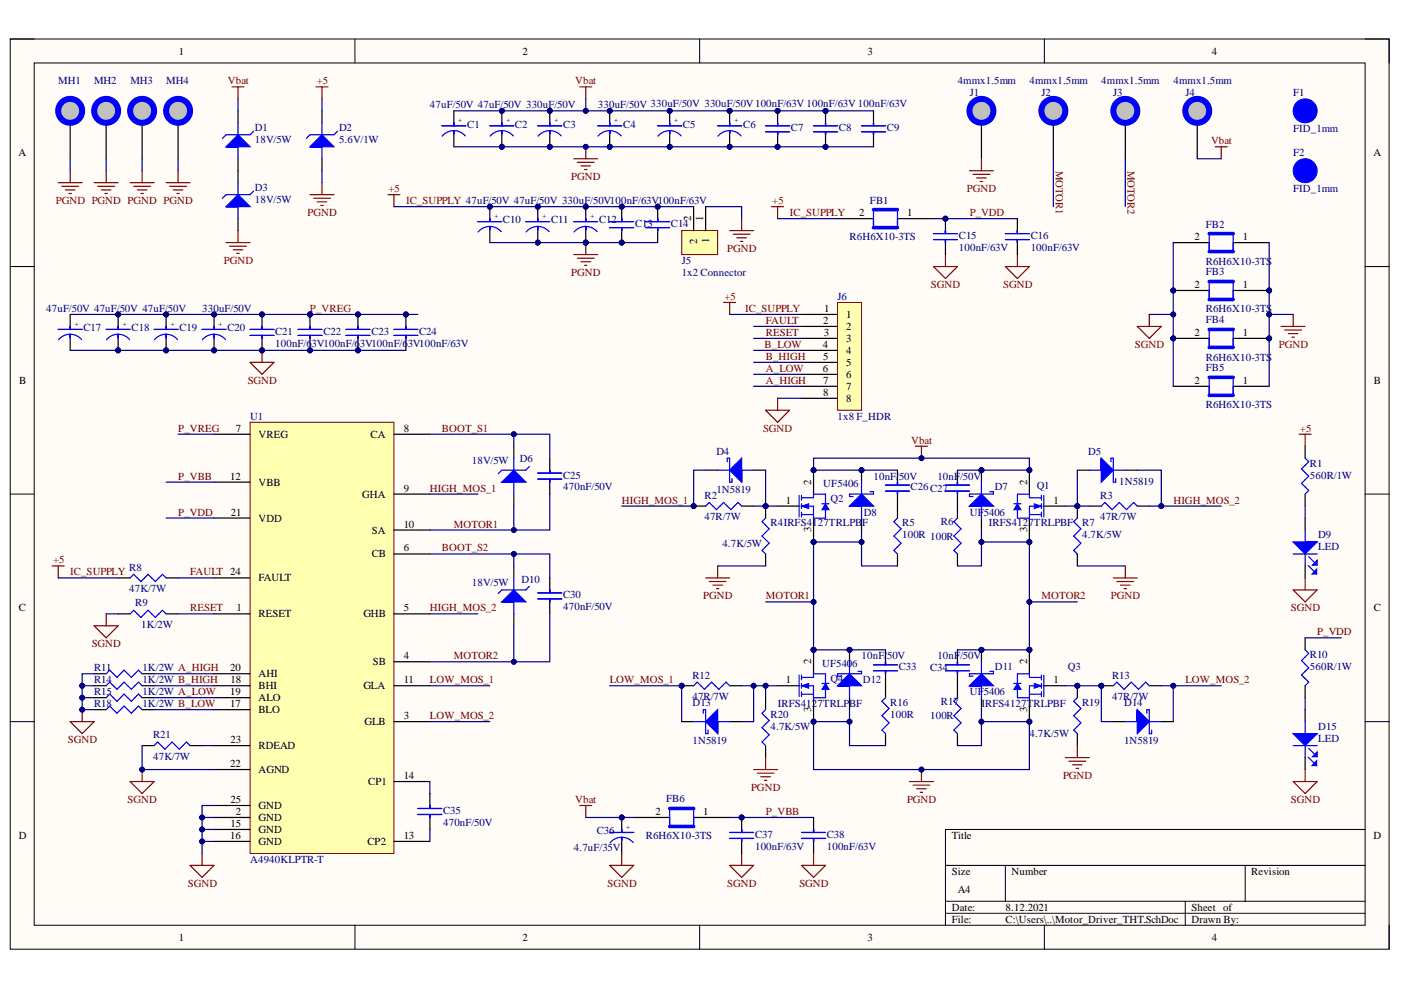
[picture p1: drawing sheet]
<svg xmlns="http://www.w3.org/2000/svg" width="297mm" height="210mm" viewBox="0 0 297 210" stroke-linecap="round" stroke-linejoin="round" font-family="sans-serif">
<defs><g id="words">
<g font-size="2.3">
<text x="37.9" y="11.6">1</text>
<text x="110.8" y="11.6">2</text>
<text x="183.9" y="11.6">3</text>
<text x="256.9" y="11.6">4</text>
<text x="3.9" y="33.1">A</text>
<text x="291.2" y="33.1">A</text>
<text x="146.6" y="46.9" transform="rotate(-90 146.6 46.9)">2</text>
<text x="149.1" y="46.9" transform="rotate(-90 149.1 46.9)">1</text>
<text x="182.2" y="45.8">2</text>
<text x="192.3" y="45.8">1</text>
<text x="147.8" y="51.7" transform="rotate(-90 147.8 51.7)">2</text>
<text x="150.4" y="51.5" transform="rotate(-90 150.4 51.5)">1</text>
<text x="253.3" y="50.9">2</text>
<text x="263.5" y="50.9">1</text>
<text x="253.3" y="61.1">2</text>
<text x="263.5" y="61.1">1</text>
<text x="174.6" y="68.7">2</text>
<text x="174.6" y="71.2">3</text>
<text x="174.7" y="66.1">1</text>
<text x="179.4" y="67.4">1</text>
<text x="179.4" y="70">2</text>
<text x="253.3" y="71.2">2</text>
<text x="263.5" y="71.2">1</text>
<text x="174.5" y="73.8">4</text>
<text x="174.6" y="76.3">5</text>
<text x="179.4" y="72.5">3</text>
<text x="179.4" y="75">4</text>
<text x="179.4" y="77.6">5</text>
<text x="4.1" y="81.4">B</text>
<text x="174.5" y="78.8">6</text>
<text x="174.6" y="81.4">7</text>
<text x="174.6" y="83.9">8</text>
<text x="179.4" y="80.1">6</text>
<text x="179.4" y="82.6">7</text>
<text x="253.3" y="81.4">2</text>
<text x="263.5" y="81.4">1</text>
<text x="291.3" y="81.4">B</text>
<text x="179.4" y="85.2">8</text>
<text x="50" y="91.5">7</text>
<text x="54.8" y="92.8">VREG</text>
<text x="78.6" y="92.8">CA</text>
<text x="85.6" y="91.5">8</text>
<text x="48.8" y="101.7">12</text>
<text x="54.8" y="103">VBB</text>
<text x="76.8" y="105.5">GHA</text>
<text x="85.6" y="104.3">9</text>
<text x="166.6" y="106.8">1</text>
<text x="172" y="102.7" transform="rotate(-90 172 102.7)">2</text>
<text x="217.8" y="102.7" transform="rotate(-90 217.8 102.7)">2</text>
<text x="223.4" y="106.8">1</text>
<text x="49" y="109.3">21</text>
<text x="54.8" y="110.6">VDD</text>
<text x="78.8" y="113.1">SA</text>
<text x="85.6" y="111.9">10</text>
<text x="172" y="112.8" transform="rotate(-90 172 112.8)">3</text>
<text x="217.8" y="112.8" transform="rotate(-90 217.8 112.8)">3</text>
<text x="78.8" y="118.2">CB</text>
<text x="85.6" y="116.9">6</text>
<text x="54.8" y="123.3">FAULT</text>
<text x="4" y="129.6">C</text>
<text x="50.2" y="129.6">1</text>
<text x="54.8" y="130.9">RESET</text>
<text x="77" y="130.9">GHB</text>
<text x="85.6" y="129.6">5</text>
<text x="291.3" y="129.6">C</text>
<text x="48.8" y="142.4">20</text>
<text x="54.8" y="143.6">AHI</text>
<text x="79.1" y="141.1">SB</text>
<text x="85.6" y="139.8">4</text>
<text x="172" y="140.8" transform="rotate(-90 172 140.8)">2</text>
<text x="217.8" y="140.8" transform="rotate(-90 217.8 140.8)">2</text>
<text x="48.8" y="150">17</text>
<text x="48.8" y="147.4">19</text>
<text x="48.9" y="144.9">18</text>
<text x="54.8" y="146.2">BHI</text>
<text x="54.8" y="148.7">ALO</text>
<text x="77" y="146.2">GLA</text>
<text x="85.6" y="144.9">11</text>
<text x="166.6" y="144.9">1</text>
<text x="223.4" y="144.9">1</text>
<text x="54.8" y="151.2">BLO</text>
<text x="77.3" y="153.8">GLB</text>
<text x="85.6" y="152.5">3</text>
<text x="172" y="150.9" transform="rotate(-90 172 150.9)">3</text>
<text x="217.8" y="150.9" transform="rotate(-90 217.8 150.9)">3</text>
<text x="48.9" y="157.6">23</text>
<text x="54.8" y="158.8">RDEAD</text>
<text x="48.8" y="162.6">22</text>
<text x="54.8" y="163.9">AGND</text>
<text x="78.1" y="166.4">CP1</text>
<text x="85.6" y="165.2">14</text>
<text x="48.9" y="170.2">25</text>
<text x="50" y="172.8">2</text>
<text x="54.8" y="171.5">GND</text>
<text x="138.9" y="172.8">2</text>
<text x="149.1" y="172.8">1</text>
<text x="4" y="177.8">D</text>
<text x="48.8" y="177.8">16</text>
<text x="48.9" y="175.3">15</text>
<text x="54.8" y="174">GND</text>
<text x="54.8" y="176.6">GND</text>
<text x="54.8" y="179.2">GND</text>
<text x="77.9" y="179.2">CP2</text>
<text x="85.6" y="177.8">13</text>
<text x="201.8" y="177.8">Title</text>
<text x="291.2" y="177.8">D</text>
<text x="201.8" y="185.5">Size</text>
<text x="214.5" y="185.5">Number</text>
<text x="265.3" y="185.5">Revision</text>
<text x="203.1" y="189.3">A4</text>
<text x="201.8" y="193.1">Date:</text>
<text x="201.8" y="195.7">File:</text>
<text x="213.2" y="193.1">8.12.2021</text>
<text x="213.2" y="195.7">C:\Users\..\Motor_Driver_THT.SchDoc</text>
<text x="252.6" y="193.1">Sheet of</text>
<text x="252.6" y="195.7">Drawn By:</text>
<text x="37.9" y="199.5">1</text>
<text x="110.8" y="199.5">2</text>
<text x="183.9" y="199.5">3</text>
<text x="256.9" y="199.5">4</text>
</g>
<g font-size="2.3" fill="#000080">
<text x="12.3" y="17.9">MH1</text>
<text x="20" y="17.9">MH2</text>
<text x="27.7" y="17.9">MH3</text>
<text x="35.3" y="17.9">MH4</text>
<text x="203.1" y="17.9">4mmx1.5mm</text>
<text x="218.3" y="17.9">4mmx1.5mm</text>
<text x="233.5" y="17.9">4mmx1.5mm</text>
<text x="248.8" y="17.9">4mmx1.5mm</text>
<text x="91.2" y="23">47uF/50V 47uF/50V 330uF/50V</text>
<text x="126.8" y="23">330uF/50V 330uF/50V 330uF/50V100nF/63V 100nF/63V 100nF/63V</text>
<text x="205.6" y="20.4">J1</text>
<text x="220.8" y="20.4">J2</text>
<text x="236" y="20.4">J3</text>
<text x="251.3" y="20.4">J4</text>
<text x="274.2" y="20.4">F1</text>
<text x="54" y="27.8">D1</text>
<text x="71.9" y="27.8">D2</text>
<text x="99" y="27">C1</text>
<text x="109.2" y="27">C2</text>
<text x="119.4" y="27">C3</text>
<text x="132.1" y="27">C4</text>
<text x="144.8" y="27">C5</text>
<text x="157.6" y="27">C6</text>
<text x="167.7" y="27.8">C7</text>
<text x="177.9" y="27.8">C8</text>
<text x="188" y="27.8">C9</text>
<text x="274.2" y="28">FID_1mm</text>
<text x="54" y="30.3">18V/5W</text>
<text x="71.9" y="30.3">5.6V/1W</text>
<text x="274.2" y="33.1">F2</text>
<text x="54" y="40.5">D3</text>
<text x="274.2" y="40.7">FID_1mm</text>
<text x="54" y="43">18V/5W</text>
<text x="106.6" y="47.3">C10</text>
<text x="116.9" y="47.3">C11</text>
<text x="127" y="47.3">C12</text>
<text x="184.4" y="43.2">FB1</text>
<text x="134.6" y="48.1">C13</text>
<text x="142.2" y="48.1">C14</text>
<text x="180.1" y="50.9">R6H6X10-3TS</text>
<text x="203.3" y="50.7">C15</text>
<text x="203.3" y="53.2">100nF/63V</text>
<text x="218.5" y="50.7">C16</text>
<text x="218.5" y="53.2">100nF/63V</text>
<text x="255.7" y="48.2">FB2</text>
<text x="144.5" y="56">J5</text>
<text x="144.5" y="58.5">1x2 Connector</text>
<text x="255.7" y="58.4">FB3</text>
<text x="255.7" y="56.1">R6H6X10-3TS</text>
<text x="177.6" y="63.6">J6</text>
<text x="9.8" y="66.1">47uF/50V 47uF/50V 47uF/50V</text>
<text x="17.7" y="70.2">C17</text>
<text x="27.9" y="70.2">C18</text>
<text x="38.1" y="70.2">C19</text>
<text x="42.9" y="66.1">330uF/50V</text>
<text x="48.2" y="70.2">C20</text>
<text x="58.4" y="71">C21</text>
<text x="68.6" y="71">C22</text>
<text x="78.7" y="71">C23</text>
<text x="88.9" y="71">C24</text>
<text x="255.7" y="68.5">FB4</text>
<text x="255.7" y="66.2">R6H6X10-3TS</text>
<text x="58.4" y="73.5">100nF/6</text>
<text x="66.1" y="73.5">3V100nF/6</text>
<text x="76.3" y="73.5">3V100nF/6</text>
<text x="86.4" y="73.5">3V100nF/63V</text>
<text x="255.7" y="76.5">R6H6X10-3TS</text>
<text x="255.7" y="78.7">FB5</text>
<text x="53" y="89">U1</text>
<text x="177.6" y="89">1x8 F_HDR</text>
<text x="255.7" y="86.6">R6H6X10-3TS</text>
<text x="100" y="98.4">18V/5W</text>
<text x="110.2" y="97.9">D6</text>
<text x="119.4" y="101.5">C25</text>
<text x="151.9" y="96.4">D4</text>
<text x="185.2" y="101.7">10nF/</text>
<text x="190.6" y="101.7">50V</text>
<text x="198.7" y="101.7">10nF/50V</text>
<text x="230.7" y="96.4">D5</text>
<text x="277.7" y="98.9">R1</text>
<text x="277.7" y="101.5">560R/1W</text>
<text x="119.4" y="104">470nF/50V</text>
<text x="149.4" y="105.8">R2</text>
<text x="151.9" y="104.5">1N5819</text>
<text x="174.6" y="103.2">UF5406</text>
<text x="176.1" y="106.5">Q2</text>
<text x="193.1" y="104">C26C27</text>
<text x="210.9" y="104">D7</text>
<text x="219.8" y="103.7">Q1</text>
<text x="233.2" y="105.8">R3</text>
<text x="237.3" y="102.7">1N5819</text>
<text x="149.4" y="110.3">47R/7W</text>
<text x="163.4" y="111.6">R4IRFS4127TRLPB</text>
<text x="182.8" y="111.6">F</text>
<text x="183.2" y="109.3">D8</text>
<text x="191.3" y="111.6">R5</text>
<text x="199.5" y="111.3">R6</text>
<text x="205.6" y="109.3">UF5406</text>
<text x="209.6" y="111.6">IRFS4127TRLPBF</text>
<text x="229.4" y="111.6">R7</text>
<text x="233.2" y="110.3">47R/7W</text>
<text x="153.2" y="115.9">4.7K/5W</text>
<text x="191.3" y="114.1">100R 100R</text>
<text x="229.4" y="114.1">4.7K/5W</text>
<text x="279.5" y="114.1">D9</text>
<text x="279.5" y="116.7">LED</text>
<text x="27.4" y="121">R8</text>
<text x="27.4" y="125.5">47K/7W</text>
<text x="100" y="124.3">18V/5W</text>
<text x="110.5" y="123.5">D10</text>
<text x="28.7" y="128.6">R9</text>
<text x="119.4" y="126.8">C30</text>
<text x="119.4" y="129.3">470nF/50V</text>
<text x="29.9" y="133.1">1K/2W</text>
<text x="20" y="142.4">R11</text>
<text x="30.2" y="142.4">1K/2W A_HIGH</text>
<text x="146.8" y="143.9">R12</text>
<text x="174.3" y="141.3">UF540</text>
<text x="180.7" y="141.3">6</text>
<text x="182.7" y="139.8">10nF/</text>
<text x="188.1" y="139.8">50V</text>
<text x="190.5" y="142.1">C33</text>
<text x="197.2" y="142.4">C34</text>
<text x="198.7" y="139.8">10nF/50V</text>
<text x="210.9" y="142.1">D11</text>
<text x="226.4" y="142.1">Q3</text>
<text x="235.8" y="143.9">R13</text>
<text x="277.7" y="139.6">R10</text>
<text x="277.7" y="142.1">560R/1W</text>
<text x="20" y="150">R18</text>
<text x="20" y="147.4">R15</text>
<text x="20" y="144.9">R14</text>
<text x="30.2" y="150">1K/2W B_LOW</text>
<text x="30.2" y="147.4">1K/2W A_LOW</text>
<text x="30.2" y="144.9">1K/2W B_HIGH</text>
<text x="146.8" y="148.4">47R/7W</text>
<text x="146.8" y="149.7">D13</text>
<text x="164.9" y="150">IRFS4127TRLPBF</text>
<text x="176.1" y="144.6">Q4</text>
<text x="182.9" y="144.9">D12</text>
<text x="188.8" y="149.7">R16</text>
<text x="199.5" y="149.4">R17</text>
<text x="205.6" y="147.4">UF5406</text>
<text x="208.1" y="150">IRFS4127TRLPBF</text>
<text x="229.4" y="149.7">R19</text>
<text x="235.8" y="148.4">47R/7W</text>
<text x="238.3" y="149.7">D14</text>
<text x="163.4" y="152.2">R20</text>
<text x="163.4" y="154.8">4.7K/5W</text>
<text x="188.8" y="152.2">100R</text>
<text x="197.2" y="152.5">100R</text>
<text x="279.5" y="154.8">D15</text>
<text x="32.5" y="156.5">R21</text>
<text x="32.5" y="161.1">47K/7W</text>
<text x="146.8" y="157.8">1N5819</text>
<text x="218.3" y="156.3">4.7K/5W</text>
<text x="238.3" y="157.8">1N5819</text>
<text x="279.5" y="157.3">LED</text>
<text x="94" y="172.5">C35</text>
<text x="141.2" y="170.1">FB6</text>
<text x="94" y="175">470nF/50V</text>
<text x="126.5" y="176.8">C36</text>
<text x="136.9" y="177.8">R6H6X10-3TS</text>
<text x="160.1" y="177.6">C37</text>
<text x="175.3" y="177.6">C38</text>
<text x="53" y="183">A4940KLPTR-T</text>
<text x="121.7" y="180.5">4.7uF/35V</text>
<text x="160.1" y="180.2">100nF/63V</text>
<text x="175.3" y="180.2">100nF/63V</text>
</g>
<g font-size="2.3" fill="#800000">
<text x="48.3" y="17.9">Vbat</text>
<text x="67.1" y="17.9">+5</text>
<text x="122" y="17.9">Vbat</text>
<text x="256.8" y="30.6">Vbat</text>
<text x="82.4" y="40.7">+5</text>
<text x="121.1" y="38.2">PGND</text>
<text x="205" y="40.7">PGND</text>
<text x="223.9" y="36.2" transform="rotate(90 223.9 36.2)">MOTOR1</text>
<text x="239.1" y="36.2" transform="rotate(90 239.1 36.2)">MOTOR2</text>
<text x="11.8" y="43.3">PGND PGND PGND PGND</text>
<text x="65.2" y="45.8">PGND</text>
<text x="86.1" y="43.3">IC_SUPPLY 47uF/50V 47uF/50V 330uF/50V100nF/63V100nF/63V</text>
<text x="163.7" y="43.3">+5</text>
<text x="167.4" y="45.8">IC_SUPPLY</text>
<text x="205.6" y="45.8">P_VDD</text>
<text x="154.2" y="53.5">PGND</text>
<text x="47.4" y="56">PGND</text>
<text x="121.1" y="58.5">PGND</text>
<text x="153.6" y="63.6">+5</text>
<text x="197.4" y="61.1">SGND</text>
<text x="212.7" y="61.1">SGND</text>
<text x="65.7" y="66.1">P_VREG</text>
<text x="158" y="66.1">IC_SUPPLY</text>
<text x="162.4" y="68.7">FAULT</text>
<text x="162.4" y="71.2">RESET</text>
<text x="162.1" y="73.8">B_LOW</text>
<text x="162.4" y="76.3">B_HIGH</text>
<text x="240.6" y="73.8">SGND</text>
<text x="271.1" y="73.8">PGND</text>
<text x="52.5" y="81.4">SGND</text>
<text x="162.4" y="78.8">A_LOW</text>
<text x="162.4" y="81.4">A_HIGH</text>
<text x="37.8" y="91.5">P_VREG</text>
<text x="93.7" y="91.5">BOOT_S1</text>
<text x="161.8" y="91.5">SGND</text>
<text x="193.2" y="94.1">Vbat</text>
<text x="275.6" y="91.5">+5</text>
<text x="37.8" y="101.7">P_VBB</text>
<text x="91.2" y="104.3">HIGH_MOS_1</text>
<text x="131.8" y="106.8">HIGH_MOS_1</text>
<text x="248.8" y="106.8">HIGH_MOS_2</text>
<text x="37.8" y="109.3">P_VDD</text>
<text x="96.2" y="111.9">MOTOR1</text>
<text x="11.2" y="119.5">+5</text>
<text x="93.7" y="116.9">BOOT_S2</text>
<text x="14.9" y="122">IC_SUPPLY</text>
<text x="40.3" y="122">FAULT 24</text>
<text x="40.3" y="129.6">RESET</text>
<text x="91.2" y="129.6">HIGH_MOS_2</text>
<text x="149.1" y="127.1">PGND</text>
<text x="162.4" y="127.1">MOTOR1</text>
<text x="220.8" y="127.1">MOTOR2</text>
<text x="235.5" y="127.1">PGND</text>
<text x="273.7" y="129.6">SGND</text>
<text x="19.5" y="137.3">SGND</text>
<text x="279.3" y="134.7">P_VDD</text>
<text x="96.2" y="139.8">MOTOR2</text>
<text x="91.2" y="144.9">LOW_MOS_1</text>
<text x="129.3" y="144.9">LOW_MOS_1</text>
<text x="251.3" y="144.9">LOW_MOS_2</text>
<text x="91.2" y="152.5">LOW_MOS_2</text>
<text x="14.4" y="157.6">SGND</text>
<text x="159.2" y="167.7">PGND</text>
<text x="225.4" y="165.2">PGND</text>
<text x="27.1" y="170.2">SGND</text>
<text x="122" y="170.2">Vbat</text>
<text x="162.4" y="172.8">P_VBB</text>
<text x="192.3" y="170.2">PGND</text>
<text x="273.7" y="170.2">SGND</text>
<text x="39.8" y="188.1">SGND</text>
<text x="128.8" y="188.1">SGND</text>
<text x="154.2" y="188.1">SGND</text>
<text x="169.5" y="188.1">SGND</text>
</g>
<g font-size="1.6" fill="#00f">
<text x="97.2" y="25" transform="rotate(90 97.2 25)">+</text>
<text x="107.4" y="25" transform="rotate(90 107.4 25)">+</text>
<text x="117.6" y="25" transform="rotate(90 117.6 25)">+</text>
<text x="130.2" y="25" transform="rotate(90 130.2 25)">+</text>
<text x="142.9" y="25" transform="rotate(90 142.9 25)">+</text>
<text x="155.7" y="25" transform="rotate(90 155.7 25)">+</text>
<text x="104.9" y="45.4" transform="rotate(90 104.9 45.4)">+</text>
<text x="115" y="45.4" transform="rotate(90 115 45.4)">+</text>
<text x="125.2" y="45.4" transform="rotate(90 125.2 45.4)">+</text>
<text x="15.9" y="68.2" transform="rotate(90 15.9 68.2)">+</text>
<text x="26" y="68.2" transform="rotate(90 26 68.2)">+</text>
<text x="36.2" y="68.2" transform="rotate(90 36.2 68.2)">+</text>
<text x="46.3" y="68.2" transform="rotate(90 46.3 68.2)">+</text>
<text x="132.8" y="174.9" transform="rotate(90 132.8 174.9)">+</text>
</g>
</g></defs>
<path d="M2.2 8.3h292.3v193h-292.3z" fill-rule="evenodd" fill="#fffcf8"/>
<path d="M2.2 8.3h292.3v193h-292.3z" fill="none" stroke="#000" stroke-width=".21"/>
<path d="M7.3 13.3h282.1v182.9h-282.1z" fill-rule="evenodd" fill="#fffcf8"/>
<g fill="none" stroke="#000" stroke-width=".21">
<path d="M2.2 8.3h5.1M7.3 13.3h282.1v182.9h-282.1zM75.3 8.3v5M148.3 8.3v5M221.4 8.3v5M289.4 8.3h5.1v5M2.2 56.5h5.1M289.4 56.5h5.1M2.2 104.8h5.1M289.4 104.8h5.1M2.2 153h5.1M289.4 153h5.1"/>
<path d="M289.4 175.9h-88.9v20.3M75.3 196.2v5.1M148.3 196.2v5.1M200.5 183.5h88.9M200.5 191.1h88.9M200.5 193.6h88.9M213.2 183.5v7.6M221.4 196.2v5.1M251.3 191.1v5.1M264 183.5v7.6M294.5 196.2v5.1"/>
</g>
<path d="M53 89.5h30.5v91.4h-30.5z" fill-rule="evenodd" fill="#ffffb0"/>
<path d="M53 89.5h30.5v91.4h-30.5z" fill="none" stroke="#800000" stroke-width=".21"/>
<g fill="none" stroke="#000" stroke-width=".25">
<path d="M68.3 23.5v2.5M68.3 33.7v2.5M45.4 92.1h7.6M83.5 92.1h7.6M45.4 102.2h7.6M45.4 109.8h7.6M83.5 117.5h7.6M83.5 104.8h7.6M83.5 112.4h7.6M45.4 130.2h7.6M45.4 122.5h7.6M83.5 130.2h7.6"/>
<path d="M45.4 145.4h7.6M45.4 150.5h7.6M45.4 147.9h7.6M45.4 142.9h7.6M45.4 158.1h7.6M83.5 153h7.6M83.5 140.3h7.6M83.5 145.4h7.6M45.4 173.3h7.6M45.4 178.4h7.6M45.4 175.9h7.6M45.4 163.2h7.6"/>
<path d="M45.4 170.8h7.6M83.5 178.4h7.6M83.5 165.7h7.6"/>
</g>
<path d="M68.3 26v7.7" fill="none" stroke="#00f" stroke-width=".25"/>
<path d="M65.7 31.1l2.6-2.5 2.5 2.5z" fill-rule="evenodd" fill="#00f"/>
<path d="M65.7 31.1l2.6-2.5 2.5 2.5zM71.6 27.8l-.8 .8h-5.1l-.7 .7M108.9 97.1v7.7" fill="none" stroke="#00f" stroke-width=".25"/>
<path d="M108.9 94.6v2.5M108.9 104.8v2.5" fill="none" stroke="#000" stroke-width=".25"/>
<path d="M106.4 102.2l2.5-2.5 2.6 2.5z" fill-rule="evenodd" fill="#00f"/>
<path d="M112.2 98.9l-.7 .8h-5.1l-.8 .7M106.4 102.2l2.5-2.5 2.6 2.5z" fill="none" stroke="#00f" stroke-width=".25"/>
<circle cx="25" cy="66.7" r=".51" fill="#000080"/>
<circle cx="25" cy="66.7" r=".51" fill="none" stroke="#000080" stroke-width=".21"/>
<circle cx="25" cy="74.3" r=".51" fill="#000080"/>
<circle cx="25" cy="74.3" r=".51" fill="none" stroke="#000080" stroke-width=".21"/>
<path d="M25 66.7v2.5" fill="none" stroke="#000" stroke-width=".25"/>
<circle cx="25" cy="66.7" r=".51" fill="#000080"/>
<circle cx="25" cy="66.7" r=".51" fill="none" stroke="#000080" stroke-width=".21"/>
<path d="M25 71.7v2.6" fill="none" stroke="#000" stroke-width=".25"/>
<circle cx="25" cy="74.3" r=".51" fill="#000080"/>
<circle cx="25" cy="74.3" r=".51" fill="none" stroke="#000080" stroke-width=".21"/>
<path d="M22.5 69.8h5.1M25 69.2v.6M25 70.9v.8M27.5 72a3.2 3.2 0 0 0-4.9 0" fill="none" stroke="#00f" stroke-width=".25"/>
<circle cx="276.7" cy="36.2" r="2.54" fill="#00f"/>
<circle cx="276.7" cy="36.2" r="2.54" fill="none" stroke="#00f" stroke-width=".21"/>
<circle cx="172.5" cy="99.7" r=".51" fill="#000080"/>
<circle cx="172.5" cy="99.7" r=".51" fill="none" stroke="#000080" stroke-width=".21"/>
<circle cx="172.5" cy="114.9" r=".51" fill="#000080"/>
<circle cx="172.5" cy="114.9" r=".51" fill="none" stroke="#000080" stroke-width=".21"/>
<path d="M172.5 99.7v5.1M164.9 107.3h4.5" fill="none" stroke="#000" stroke-width=".25"/>
<circle cx="172.5" cy="99.7" r=".51" fill="#000080"/>
<circle cx="172.5" cy="99.7" r=".51" fill="none" stroke="#000080" stroke-width=".21"/>
<path d="M172.5 109.8v5.1" fill="none" stroke="#000" stroke-width=".25"/>
<circle cx="172.5" cy="114.9" r=".51" fill="#000080"/>
<circle cx="172.5" cy="114.9" r=".51" fill="none" stroke="#000080" stroke-width=".21"/>
<path d="M169.4 105v4.6M169.9 105.5h2.6M169.9 107.3h2.6v2.6M169.9 109.1h2.6M169.9 105v1.1M169.9 106.8v1M169.9 108.6v1" fill="none" stroke="#00f" stroke-width=".25"/>
<path d="M169.9 107.3l1.6-.5v1z" fill="#00f"/>
<path d="M169.9 107.3l1.6-.5v1z" fill="none" stroke="#00f" stroke-width=".21"/>
<path d="M172.5 105.5v-.7h2.5v2M175 108.1v1.8h-2.5" fill="none" stroke="#00f" stroke-width=".25"/>
<path d="M175 106.8l.8 1.3h-1.5z" fill="#00f"/>
<path d="M175 106.8l.8 1.3h-1.5z" fill="none" stroke="#00f" stroke-width=".21"/>
<path d="M174.3 106.8h1.5" fill="none" stroke="#00f" stroke-width=".25"/>
<path d="M144.5 48.9h7.7v5.1h-7.7z" fill-rule="evenodd" fill="#ffffb0"/>
<path d="M144.5 48.9h7.7v5.1h-7.7z" fill="none" stroke="#800000" stroke-width=".21"/>
<path d="M208.1 26v7.7M147.1 43.8v5.1M149.6 43.8v5.1M276.7 94.6v2.5M276.7 104.8v2.5M30.1 158.1h2.6M40.3 158.1h2.5" fill="none" stroke="#000" stroke-width=".25"/>
<path d="M276.7 97.1l.8 .8-1.5 1.5 1.5 1.6-1.5 1.5 1.5 1.5-.8 .8M32.7 158.1l.7-.8 1.6 1.6 1.5-1.6 1.5 1.6 1.5-1.6 .8 .8" fill="none" stroke="#00f" stroke-width=".25"/>
<circle cx="208.1" cy="23.5" r="2.54" fill="#c0c0c0"/>
<circle cx="208.1" cy="23.5" r="2.54" fill="none" stroke="#00f" stroke-width="1.3"/>
<circle cx="131.8" cy="173.3" r=".51" fill="#000080"/>
<circle cx="131.8" cy="173.3" r=".51" fill="none" stroke="#000080" stroke-width=".21"/>
<path d="M131.8 173.3v2.6" fill="none" stroke="#000" stroke-width=".25"/>
<circle cx="131.8" cy="173.3" r=".51" fill="#000080"/>
<circle cx="131.8" cy="173.3" r=".51" fill="none" stroke="#000080" stroke-width=".21"/>
<path d="M131.8 178.4v2.5" fill="none" stroke="#000" stroke-width=".25"/>
<path d="M129.3 176.5h5.1M131.8 175.9v.6M131.8 177.5v.9M134.2 178.6a3.2 3.2 0 0 0-4.8 .1" fill="none" stroke="#00f" stroke-width=".25"/>
<circle cx="116.6" cy="23.5" r=".51" fill="#000080"/>
<circle cx="116.6" cy="23.5" r=".51" fill="none" stroke="#000080" stroke-width=".21"/>
<circle cx="116.6" cy="31.1" r=".51" fill="#000080"/>
<circle cx="116.6" cy="31.1" r=".51" fill="none" stroke="#000080" stroke-width=".21"/>
<path d="M116.6 23.5v2.5" fill="none" stroke="#000" stroke-width=".25"/>
<circle cx="116.6" cy="23.5" r=".51" fill="#000080"/>
<circle cx="116.6" cy="23.5" r=".51" fill="none" stroke="#000080" stroke-width=".21"/>
<path d="M116.6 28.6v2.5" fill="none" stroke="#000" stroke-width=".25"/>
<circle cx="116.6" cy="31.1" r=".51" fill="#000080"/>
<circle cx="116.6" cy="31.1" r=".51" fill="none" stroke="#000080" stroke-width=".21"/>
<path d="M114 26.7h5.1M116.6 26v.7M116.6 27.7v.9M119 28.8a3.2 3.2 0 0 0-4.9 .1" fill="none" stroke="#00f" stroke-width=".25"/>
<circle cx="182.7" cy="99.7" r=".51" fill="#000080"/>
<circle cx="182.7" cy="99.7" r=".51" fill="none" stroke="#000080" stroke-width=".21"/>
<path d="M182.7 99.7v2.5" fill="none" stroke="#000" stroke-width=".25"/>
<circle cx="182.7" cy="99.7" r=".51" fill="#000080"/>
<circle cx="182.7" cy="99.7" r=".51" fill="none" stroke="#000080" stroke-width=".21"/>
<path d="M182.7 109.8v2.6" fill="none" stroke="#000" stroke-width=".25"/>
<path d="M182.7 102.2v7.6" fill="none" stroke="#00f" stroke-width=".25"/>
<path d="M180.1 107.3l2.6-2.5 2.5 2.5z" fill-rule="evenodd" fill="#00f"/>
<path d="M180.1 107.3l2.6-2.5 2.5 2.5zM184.4 104.3h.8v.5h-5.1v.5h.8" fill="none" stroke="#00f" stroke-width=".25"/>
<circle cx="276.7" cy="23.5" r="2.54" fill="#00f"/>
<circle cx="276.7" cy="23.5" r="2.54" fill="none" stroke="#00f" stroke-width=".21"/>
<circle cx="218.2" cy="99.7" r=".51" fill="#000080"/>
<circle cx="218.2" cy="99.7" r=".51" fill="none" stroke="#000080" stroke-width=".21"/>
<circle cx="218.2" cy="114.9" r=".51" fill="#000080"/>
<circle cx="218.2" cy="114.9" r=".51" fill="none" stroke="#000080" stroke-width=".21"/>
<path d="M218.2 99.7v5.1M221.3 107.3h4.6" fill="none" stroke="#000" stroke-width=".25"/>
<circle cx="218.2" cy="99.7" r=".51" fill="#000080"/>
<circle cx="218.2" cy="99.7" r=".51" fill="none" stroke="#000080" stroke-width=".21"/>
<path d="M218.2 109.8v5.1" fill="none" stroke="#000" stroke-width=".25"/>
<circle cx="218.2" cy="114.9" r=".51" fill="#000080"/>
<circle cx="218.2" cy="114.9" r=".51" fill="none" stroke="#000080" stroke-width=".21"/>
<path d="M218.3 105.5h2.5M218.3 109.1h2.5M220.8 107.3h-2.5v2.6M220.8 105v1.1M220.8 106.8v1M220.8 108.6v1M221.3 105v4.6" fill="none" stroke="#00f" stroke-width=".25"/>
<path d="M219.3 106.8l1.5 .5-1.5 .5z" fill="#00f"/>
<path d="M219.3 106.8l1.5 .5-1.5 .5z" fill="none" stroke="#00f" stroke-width=".21"/>
<path d="M215.7 108.1v1.8h2.6M218.3 105.5v-.7h-2.6v2" fill="none" stroke="#00f" stroke-width=".25"/>
<path d="M215.7 106.8l.8 1.3h-1.5z" fill="#00f"/>
<path d="M215.7 106.8l.8 1.3h-1.5z" fill="none" stroke="#00f" stroke-width=".21"/>
<path d="M215 106.8h1.5" fill="none" stroke="#00f" stroke-width=".25"/>
<circle cx="218.2" cy="137.8" r=".51" fill="#000080"/>
<circle cx="218.2" cy="137.8" r=".51" fill="none" stroke="#000080" stroke-width=".21"/>
<circle cx="218.2" cy="153" r=".51" fill="#000080"/>
<circle cx="218.2" cy="153" r=".51" fill="none" stroke="#000080" stroke-width=".21"/>
<path d="M218.2 137.8v5.1M221.3 145.4h4.6" fill="none" stroke="#000" stroke-width=".25"/>
<circle cx="218.2" cy="137.8" r=".51" fill="#000080"/>
<circle cx="218.2" cy="137.8" r=".51" fill="none" stroke="#000080" stroke-width=".21"/>
<path d="M218.2 147.9v5.1" fill="none" stroke="#000" stroke-width=".25"/>
<circle cx="218.2" cy="153" r=".51" fill="#000080"/>
<circle cx="218.2" cy="153" r=".51" fill="none" stroke="#000080" stroke-width=".21"/>
<path d="M218.3 143.6h2.5M218.3 147.2h2.5M220.8 145.4h-2.5v2.5M220.8 143.1v1M220.8 144.9v1M220.8 146.7v1M221.3 143.1v4.6" fill="none" stroke="#00f" stroke-width=".25"/>
<path d="M219.3 144.9l1.5 .5-1.5 .5z" fill="#00f"/>
<path d="M219.3 144.9l1.5 .5-1.5 .5z" fill="none" stroke="#00f" stroke-width=".21"/>
<path d="M215.7 146.2v1.7h2.6M218.3 143.6v-.7h-2.6v2" fill="none" stroke="#00f" stroke-width=".25"/>
<path d="M215.7 144.9l.8 1.3h-1.5z" fill="#00f"/>
<path d="M215.7 144.9l.8 1.3h-1.5z" fill="none" stroke="#00f" stroke-width=".21"/>
<path d="M215 144.9h1.5" fill="none" stroke="#00f" stroke-width=".25"/>
<circle cx="172.5" cy="137.8" r=".51" fill="#000080"/>
<circle cx="172.5" cy="137.8" r=".51" fill="none" stroke="#000080" stroke-width=".21"/>
<circle cx="172.5" cy="153" r=".51" fill="#000080"/>
<circle cx="172.5" cy="153" r=".51" fill="none" stroke="#000080" stroke-width=".21"/>
<path d="M172.5 137.8v5.1M164.9 145.4h4.5" fill="none" stroke="#000" stroke-width=".25"/>
<circle cx="172.5" cy="137.8" r=".51" fill="#000080"/>
<circle cx="172.5" cy="137.8" r=".51" fill="none" stroke="#000080" stroke-width=".21"/>
<path d="M172.5 147.9v5.1" fill="none" stroke="#000" stroke-width=".25"/>
<circle cx="172.5" cy="153" r=".51" fill="#000080"/>
<circle cx="172.5" cy="153" r=".51" fill="none" stroke="#000080" stroke-width=".21"/>
<path d="M169.4 143.1v4.6M169.9 143.6h2.6M169.9 145.4h2.6v2.5M169.9 147.2h2.6M169.9 143.1v1M169.9 144.9v1M169.9 146.7v1" fill="none" stroke="#00f" stroke-width=".25"/>
<path d="M169.9 145.4l1.6-.5v1z" fill="#00f"/>
<path d="M169.9 145.4l1.6-.5v1z" fill="none" stroke="#00f" stroke-width=".21"/>
<path d="M172.5 143.6v-.7h2.5v2M175 146.2v1.7h-2.5" fill="none" stroke="#00f" stroke-width=".25"/>
<path d="M175 144.9l.8 1.3h-1.5z" fill="#00f"/>
<path d="M175 144.9l.8 1.3h-1.5z" fill="none" stroke="#00f" stroke-width=".21"/>
<path d="M108.9 122.5v7.7M174.3 144.9h1.5" fill="none" stroke="#00f" stroke-width=".25"/>
<path d="M108.9 120v2.5M108.9 130.2v2.5" fill="none" stroke="#000" stroke-width=".25"/>
<path d="M106.4 127.6l2.5-2.5 2.6 2.5z" fill-rule="evenodd" fill="#00f"/>
<path d="M106.4 127.6l2.5-2.5 2.6 2.5zM112.2 124.3l-.7 .8h-5.1l-.8 .7" fill="none" stroke="#00f" stroke-width=".25"/>
<path d="M37.8 26v7.7" fill="none" stroke="#000" stroke-width=".25"/>
<circle cx="37.8" cy="23.5" r="2.54" fill="#c0c0c0"/>
<circle cx="37.8" cy="23.5" r="2.54" fill="none" stroke="#00f" stroke-width="1.3"/>
<path d="M30.1 26v7.7" fill="none" stroke="#000" stroke-width=".25"/>
<circle cx="30.1" cy="23.5" r="2.54" fill="#c0c0c0"/>
<circle cx="30.1" cy="23.5" r="2.54" fill="none" stroke="#00f" stroke-width="1.3"/>
<path d="M22.5 26v7.7" fill="none" stroke="#000" stroke-width=".25"/>
<circle cx="22.5" cy="23.5" r="2.54" fill="#c0c0c0"/>
<circle cx="22.5" cy="23.5" r="2.54" fill="none" stroke="#00f" stroke-width="1.3"/>
<path d="M14.9 26v7.7" fill="none" stroke="#000" stroke-width=".25"/>
<circle cx="14.9" cy="23.5" r="2.54" fill="#c0c0c0"/>
<circle cx="14.9" cy="23.5" r="2.54" fill="none" stroke="#00f" stroke-width="1.3"/>
<g fill="none" stroke="#800000" stroke-width=".25">
<path d="M12.3 38.7h5.1M13.1 39.5h3.6M14.9 36.2v2.5M20 38.7h5M20.7 39.5h3.6M22.5 36.2v2.5M27.6 38.7h5.1M28.4 39.5h3.5M30.1 36.2v2.5M35.2 38.7h5.1M36 39.5h3.5M37.8 36.2v2.5"/>
<path d="M13.9 40.3h2M14.6 41h.5M21.5 40.3h2M22.3 41h.5M29.1 40.3h2M29.9 41h.5M36.7 40.3h2.1M37.5 41h.5M27.6 165.7h5.1l-2.6 2.5zM30.1 163.2v2.5M40.3 183.5h5.1l-2.6 2.5zM42.8 180.9v2.6"/>
</g>
<circle cx="30.1" cy="163.2" r=".51" fill="#000080"/>
<circle cx="30.1" cy="163.2" r=".51" fill="none" stroke="#000080" stroke-width=".21"/>
<path d="M20 150.5h2.5M20 147.9h2.5M20 145.4h2.5M20 142.9h2.5M30.1 150.5h2.6M30.1 147.9h2.6M30.1 145.4h2.6M30.1 142.9h2.6" fill="none" stroke="#000" stroke-width=".25"/>
<path d="M22.5 150.5l.8-.8 1.5 1.5 1.5-1.5 1.5 1.5 1.6-1.5 .7 .8M22.5 147.9l.8-.7 1.5 1.5 1.5-1.5 1.5 1.5 1.6-1.5 .7 .7M22.5 145.4l.8-.8 1.5 1.6 1.5-1.6 1.5 1.6 1.6-1.6 .7 .8M22.5 142.9l.8-.8 1.5 1.5 1.5-1.5 1.5 1.5 1.6-1.5 .7 .8" fill="none" stroke="#00f" stroke-width=".25"/>
<path d="M14.9 153h5.1l-2.6 2.5zM17.4 150.5v2.5" fill="none" stroke="#800000" stroke-width=".25"/>
<circle cx="17.4" cy="150.5" r=".51" fill="#000080"/>
<circle cx="17.4" cy="150.5" r=".51" fill="none" stroke="#000080" stroke-width=".21"/>
<path d="M25 130.2h2.6M25 122.5h2.6M35.2 130.2h2.6M35.2 122.5h2.6" fill="none" stroke="#000" stroke-width=".25"/>
<path d="M27.6 130.2l.8-.8 1.5 1.5 1.5-1.5 1.5 1.5 1.6-1.5 .7 .8M27.6 122.5l.8-.7 1.5 1.5 1.5-1.5 1.5 1.5 1.6-1.5 .7 .7" fill="none" stroke="#00f" stroke-width=".25"/>
<circle cx="180.1" cy="137.8" r=".51" fill="#000080"/>
<circle cx="180.1" cy="137.8" r=".51" fill="none" stroke="#000080" stroke-width=".21"/>
<path d="M180.1 137.8v2.5" fill="none" stroke="#000" stroke-width=".25"/>
<circle cx="180.1" cy="137.8" r=".51" fill="#000080"/>
<circle cx="180.1" cy="137.8" r=".51" fill="none" stroke="#000080" stroke-width=".21"/>
<path d="M180.1 147.9v2.6" fill="none" stroke="#000" stroke-width=".25"/>
<path d="M180.1 140.3v7.6" fill="none" stroke="#00f" stroke-width=".25"/>
<path d="M177.6 145.4l2.5-2.5 2.6 2.5z" fill-rule="evenodd" fill="#00f"/>
<path d="M177.6 145.4l2.5-2.5 2.6 2.5zM181.9 142.3h.8v.6h-5.1v.5h.7" fill="none" stroke="#00f" stroke-width=".25"/>
<circle cx="208.1" cy="99.7" r=".51" fill="#000080"/>
<circle cx="208.1" cy="99.7" r=".51" fill="none" stroke="#000080" stroke-width=".21"/>
<path d="M208.1 99.7v2.5" fill="none" stroke="#000" stroke-width=".25"/>
<circle cx="208.1" cy="99.7" r=".51" fill="#000080"/>
<circle cx="208.1" cy="99.7" r=".51" fill="none" stroke="#000080" stroke-width=".21"/>
<path d="M208.1 109.8v2.6" fill="none" stroke="#000" stroke-width=".25"/>
<path d="M208.1 102.2v7.6" fill="none" stroke="#00f" stroke-width=".25"/>
<path d="M205.5 107.3l2.6-2.5 2.5 2.5z" fill-rule="evenodd" fill="#00f"/>
<path d="M205.5 107.3l2.6-2.5 2.5 2.5zM209.9 104.3h.7v.5h-5.1v.5h.8" fill="none" stroke="#00f" stroke-width=".25"/>
<circle cx="208.1" cy="137.8" r=".51" fill="#000080"/>
<circle cx="208.1" cy="137.8" r=".51" fill="none" stroke="#000080" stroke-width=".21"/>
<path d="M208.1 137.8v2.5" fill="none" stroke="#000" stroke-width=".25"/>
<circle cx="208.1" cy="137.8" r=".51" fill="#000080"/>
<circle cx="208.1" cy="137.8" r=".51" fill="none" stroke="#000080" stroke-width=".21"/>
<path d="M208.1 147.9v2.6" fill="none" stroke="#000" stroke-width=".25"/>
<path d="M208.1 140.3v7.6" fill="none" stroke="#00f" stroke-width=".25"/>
<path d="M205.5 145.4l2.6-2.5 2.5 2.5z" fill-rule="evenodd" fill="#00f"/>
<path d="M205.5 145.4l2.6-2.5 2.5 2.5zM209.9 142.3h.7v.6h-5.1v.5h.8" fill="none" stroke="#00f" stroke-width=".25"/>
<circle cx="129.3" cy="23.5" r=".51" fill="#000080"/>
<circle cx="129.3" cy="23.5" r=".51" fill="none" stroke="#000080" stroke-width=".21"/>
<circle cx="129.3" cy="31.1" r=".51" fill="#000080"/>
<circle cx="129.3" cy="31.1" r=".51" fill="none" stroke="#000080" stroke-width=".21"/>
<path d="M129.3 23.5v2.5" fill="none" stroke="#000" stroke-width=".25"/>
<circle cx="129.3" cy="23.5" r=".51" fill="#000080"/>
<circle cx="129.3" cy="23.5" r=".51" fill="none" stroke="#000080" stroke-width=".21"/>
<path d="M129.3 28.6v2.5" fill="none" stroke="#000" stroke-width=".25"/>
<circle cx="129.3" cy="31.1" r=".51" fill="#000080"/>
<circle cx="129.3" cy="31.1" r=".51" fill="none" stroke="#000080" stroke-width=".21"/>
<path d="M126.7 26.7h5.1M129.3 26v.7M129.3 27.7v.9M131.7 28.8a3.2 3.2 0 0 0-4.9 .1" fill="none" stroke="#00f" stroke-width=".25"/>
<circle cx="142" cy="23.5" r=".51" fill="#000080"/>
<circle cx="142" cy="23.5" r=".51" fill="none" stroke="#000080" stroke-width=".21"/>
<circle cx="142" cy="31.1" r=".51" fill="#000080"/>
<circle cx="142" cy="31.1" r=".51" fill="none" stroke="#000080" stroke-width=".21"/>
<path d="M142 23.5v2.5" fill="none" stroke="#000" stroke-width=".25"/>
<circle cx="142" cy="23.5" r=".51" fill="#000080"/>
<circle cx="142" cy="23.5" r=".51" fill="none" stroke="#000080" stroke-width=".21"/>
<path d="M142 28.6v2.5" fill="none" stroke="#000" stroke-width=".25"/>
<circle cx="142" cy="31.1" r=".51" fill="#000080"/>
<circle cx="142" cy="31.1" r=".51" fill="none" stroke="#000080" stroke-width=".21"/>
<path d="M139.4 26.7h5.1M142 26v.7M142 27.7v.9M144.4 28.8a3.2 3.2 0 0 0-4.9 .1" fill="none" stroke="#00f" stroke-width=".25"/>
<circle cx="154.7" cy="23.5" r=".51" fill="#000080"/>
<circle cx="154.7" cy="23.5" r=".51" fill="none" stroke="#000080" stroke-width=".21"/>
<circle cx="154.7" cy="31.1" r=".51" fill="#000080"/>
<circle cx="154.7" cy="31.1" r=".51" fill="none" stroke="#000080" stroke-width=".21"/>
<path d="M154.7 23.5v2.5" fill="none" stroke="#000" stroke-width=".25"/>
<circle cx="154.7" cy="23.5" r=".51" fill="#000080"/>
<circle cx="154.7" cy="23.5" r=".51" fill="none" stroke="#000080" stroke-width=".21"/>
<path d="M154.7 28.6v2.5" fill="none" stroke="#000" stroke-width=".25"/>
<circle cx="154.7" cy="31.1" r=".51" fill="#000080"/>
<circle cx="154.7" cy="31.1" r=".51" fill="none" stroke="#000080" stroke-width=".21"/>
<path d="M152.2 26.7h5M154.7 26v.7M154.7 27.7v.9M157.1 28.8a3.2 3.2 0 0 0-4.9 .1" fill="none" stroke="#00f" stroke-width=".25"/>
<circle cx="124.2" cy="43.8" r=".51" fill="#000080"/>
<circle cx="124.2" cy="43.8" r=".51" fill="none" stroke="#000080" stroke-width=".21"/>
<circle cx="124.2" cy="51.4" r=".51" fill="#000080"/>
<circle cx="124.2" cy="51.4" r=".51" fill="none" stroke="#000080" stroke-width=".21"/>
<path d="M124.2 43.8v2.6" fill="none" stroke="#000" stroke-width=".25"/>
<circle cx="124.2" cy="43.8" r=".51" fill="#000080"/>
<circle cx="124.2" cy="43.8" r=".51" fill="none" stroke="#000080" stroke-width=".21"/>
<path d="M124.2 48.9v2.5" fill="none" stroke="#000" stroke-width=".25"/>
<circle cx="124.2" cy="51.4" r=".51" fill="#000080"/>
<circle cx="124.2" cy="51.4" r=".51" fill="none" stroke="#000080" stroke-width=".21"/>
<path d="M121.6 47h5.1M124.2 46.4v.6M124.2 48v.9M126.6 49.1a3.2 3.2 0 0 0-4.9 .1" fill="none" stroke="#00f" stroke-width=".25"/>
<path d="M154.7 48.9h5.1M155.5 49.7h3.5M156.2 50.4h2.1M157 51.2h.5M157.2 46.4v2.5" fill="none" stroke="#800000" stroke-width=".25"/>
<circle cx="147.1" cy="107.3" r=".51" fill="#000080"/>
<circle cx="147.1" cy="107.3" r=".51" fill="none" stroke="#000080" stroke-width=".21"/>
<path d="M147.1 107.3h2.5" fill="none" stroke="#000" stroke-width=".25"/>
<circle cx="147.1" cy="107.3" r=".51" fill="#000080"/>
<circle cx="147.1" cy="107.3" r=".51" fill="none" stroke="#000080" stroke-width=".21"/>
<path d="M157.2 107.3h2.6" fill="none" stroke="#000" stroke-width=".25"/>
<path d="M149.6 107.3l.8-.8 1.5 1.6 1.5-1.6 1.5 1.6 1.6-1.6 .7 .8" fill="none" stroke="#00f" stroke-width=".25"/>
<circle cx="144.5" cy="145.4" r=".51" fill="#000080"/>
<circle cx="144.5" cy="145.4" r=".51" fill="none" stroke="#000080" stroke-width=".21"/>
<path d="M144.5 145.4h2.6" fill="none" stroke="#000" stroke-width=".25"/>
<circle cx="144.5" cy="145.4" r=".51" fill="#000080"/>
<circle cx="144.5" cy="145.4" r=".51" fill="none" stroke="#000080" stroke-width=".21"/>
<path d="M154.7 145.4h2.5" fill="none" stroke="#000" stroke-width=".25"/>
<path d="M147.1 145.4l.7-.8 1.6 1.6 1.5-1.6 1.5 1.6 1.5-1.6 .8 .8" fill="none" stroke="#00f" stroke-width=".25"/>
<circle cx="233.5" cy="145.4" r=".51" fill="#000080"/>
<circle cx="233.5" cy="145.4" r=".51" fill="none" stroke="#000080" stroke-width=".21"/>
<path d="M233.5 145.4h2.5" fill="none" stroke="#000" stroke-width=".25"/>
<circle cx="233.5" cy="145.4" r=".51" fill="#000080"/>
<circle cx="233.5" cy="145.4" r=".51" fill="none" stroke="#000080" stroke-width=".21"/>
<path d="M231 107.3h2.5M241.1 107.3h2.6M162.3 147.9v2.6M162.3 158.1v2.5M243.7 145.4h2.5" fill="none" stroke="#000" stroke-width=".25"/>
<path d="M233.5 107.3l.8-.8 1.5 1.6 1.5-1.6 1.5 1.6 1.6-1.6 .7 .8M162.3 150.5l-.7 .7 1.5 1.6-1.5 1.5 1.5 1.5-1.5 1.5 .7 .8M236 145.4l.8-.8 1.5 1.6 1.6-1.6 1.5 1.6 1.5-1.6 .8 .8" fill="none" stroke="#00f" stroke-width=".25"/>
<circle cx="162.3" cy="107.3" r=".51" fill="#000080"/>
<circle cx="162.3" cy="107.3" r=".51" fill="none" stroke="#000080" stroke-width=".21"/>
<path d="M162.3 107.3v2.5M162.3 117.5v2.5" fill="none" stroke="#000" stroke-width=".25"/>
<circle cx="162.3" cy="107.3" r=".51" fill="#000080"/>
<circle cx="162.3" cy="107.3" r=".51" fill="none" stroke="#000080" stroke-width=".21"/>
<path d="M162.3 109.8l-.7 .8 1.5 1.5-1.5 1.5 1.5 1.6-1.5 1.5 .7 .8" fill="none" stroke="#00f" stroke-width=".25"/>
<circle cx="228.4" cy="107.3" r=".51" fill="#000080"/>
<circle cx="228.4" cy="107.3" r=".51" fill="none" stroke="#000080" stroke-width=".21"/>
<path d="M228.4 107.3v2.5M228.4 117.5v2.5" fill="none" stroke="#000" stroke-width=".25"/>
<circle cx="228.4" cy="107.3" r=".51" fill="#000080"/>
<circle cx="228.4" cy="107.3" r=".51" fill="none" stroke="#000080" stroke-width=".21"/>
<path d="M228.4 109.8l-.7 .8 1.5 1.5-1.5 1.5 1.5 1.6-1.5 1.5 .7 .8" fill="none" stroke="#00f" stroke-width=".25"/>
<circle cx="228.4" cy="145.4" r=".51" fill="#000080"/>
<circle cx="228.4" cy="145.4" r=".51" fill="none" stroke="#000080" stroke-width=".21"/>
<path d="M228.4 145.4v2.5M228.4 155.6v2.5" fill="none" stroke="#000" stroke-width=".25"/>
<circle cx="228.4" cy="145.4" r=".51" fill="#000080"/>
<circle cx="228.4" cy="145.4" r=".51" fill="none" stroke="#000080" stroke-width=".21"/>
<path d="M231 99.7h7.6M228.4 147.9l-.7 .8 1.5 1.5-1.5 1.5 1.5 1.6-1.5 1.5 .7 .8" fill="none" stroke="#00f" stroke-width=".25"/>
<g fill="none" stroke="#800000" stroke-width=".25">
<path d="M152.2 120v2.5M238.6 120v2.5M149.6 122.5h5.1M150.4 123.3h3.5M151.1 124.1h2.1M151.9 124.8h.5M236 122.5h5.1M236.8 123.3h3.6M237.6 124.1h2M238.3 124.8h.5M228.4 158.1v2.5M159.8 163.2h5.1"/>
<path d="M160.5 163.9h3.6M161.3 164.7h2M162.1 165.5h.5M162.3 160.6v2.6M225.9 160.6h5.1M226.6 161.4h3.6M227.4 162.2h2M228.2 162.9h.5"/>
</g>
<path d="M228.4 99.7h2.6M238.6 99.7h2.5" fill="none" stroke="#000" stroke-width=".25"/>
<path d="M233.5 97.1l2.5 2.6-2.5 2.5z" fill-rule="evenodd" fill="#00f"/>
<path d="M233.5 97.1l2.5 2.6-2.5 2.5zM235.5 97.9v-.8h.5v5.1h.6v-.7M238.6 153h7.6" fill="none" stroke="#00f" stroke-width=".25"/>
<path d="M236 153h2.6M246.2 153h2.6" fill="none" stroke="#000" stroke-width=".25"/>
<path d="M241.1 150.5l2.6 2.5-2.6 2.6z" fill-rule="evenodd" fill="#00f"/>
<path d="M152.2 99.7h7.6M241.1 150.5l2.6 2.5-2.6 2.6zM243.2 151.2v-.7h.5v5.1h.5v-.8" fill="none" stroke="#00f" stroke-width=".25"/>
<path d="M149.6 99.7h2.6M159.8 99.7h2.5" fill="none" stroke="#000" stroke-width=".25"/>
<path d="M154.7 99.7l2.5-2.6v5.1v-2.5v2.5z" fill-rule="evenodd" fill="#00f"/>
<path d="M154.2 97.9v-.8h.5v5.1h.5v-.7M154.7 99.7l2.5-2.6v5.1v-2.5v2.5zM147.1 153h7.6" fill="none" stroke="#00f" stroke-width=".25"/>
<path d="M144.5 153h2.6M154.7 153h2.5" fill="none" stroke="#000" stroke-width=".25"/>
<path d="M149.6 153l2.6-2.5v5v-2.5v2.5z" fill-rule="evenodd" fill="#00f"/>
<path d="M50.5 26v7.7M149.1 151.2v-.7h.5v5h.5v-.7M149.6 153l2.6-2.5v5v-2.5v2.5z" fill="none" stroke="#00f" stroke-width=".25"/>
<path d="M50.5 23.5v2.5M50.5 33.7v2.5" fill="none" stroke="#000" stroke-width=".25"/>
<path d="M47.9 31.1l2.6-2.5 2.5 2.5z" fill-rule="evenodd" fill="#00f"/>
<path d="M47.9 31.1l2.6-2.5 2.5 2.5zM50.5 38.7v7.7M53.8 27.8l-.8 .8h-5.1l-.7 .7" fill="none" stroke="#00f" stroke-width=".25"/>
<path d="M50.5 36.2v2.5M50.5 46.4v2.5" fill="none" stroke="#000" stroke-width=".25"/>
<path d="M47.9 43.8l2.6-2.5 2.5 2.5z" fill-rule="evenodd" fill="#00f"/>
<path d="M47.9 43.8l2.6-2.5 2.5 2.5zM53.8 40.5l-.8 .8h-5.1l-.7 .7" fill="none" stroke="#00f" stroke-width=".25"/>
<circle cx="106.4" cy="23.5" r=".51" fill="#000080"/>
<circle cx="106.4" cy="23.5" r=".51" fill="none" stroke="#000080" stroke-width=".21"/>
<circle cx="106.4" cy="31.1" r=".51" fill="#000080"/>
<circle cx="106.4" cy="31.1" r=".51" fill="none" stroke="#000080" stroke-width=".21"/>
<path d="M106.4 23.5v2.5" fill="none" stroke="#000" stroke-width=".25"/>
<circle cx="106.4" cy="23.5" r=".51" fill="#000080"/>
<circle cx="106.4" cy="23.5" r=".51" fill="none" stroke="#000080" stroke-width=".21"/>
<path d="M106.4 28.6v2.5" fill="none" stroke="#000" stroke-width=".25"/>
<circle cx="106.4" cy="31.1" r=".51" fill="#000080"/>
<circle cx="106.4" cy="31.1" r=".51" fill="none" stroke="#000080" stroke-width=".21"/>
<path d="M103.9 26.7h5M106.4 26v.7M106.4 27.7v.9M108.8 28.8a3.2 3.2 0 0 0-4.9 .1" fill="none" stroke="#00f" stroke-width=".25"/>
<path d="M121.6 33.7h5.1M122.4 34.4h3.6M123.2 35.2h2M123.9 35.9h.5M124.2 31.1v2.6" fill="none" stroke="#800000" stroke-width=".25"/>
<circle cx="124.2" cy="31.1" r=".51" fill="#000080"/>
<circle cx="124.2" cy="31.1" r=".51" fill="none" stroke="#000080" stroke-width=".21"/>
<g fill="none" stroke="#800000" stroke-width=".25">
<path d="M49.2 18.4h2.5M50.5 18.4v2.6M67 18.4h2.5M68.3 18.4v2.6M122.9 18.4h2.6M124.2 18.4v2.6M68.3 38.7v2.6M47.9 51.4h5.1M48.7 52.2h3.5M49.5 53h2M50.2 53.7h.5M50.5 48.9v2.5"/>
<path d="M65.7 41.3h5.1M66.5 42h3.5M67.2 42.8h2.1M68 43.6h.5"/>
</g>
<circle cx="114" cy="43.8" r=".51" fill="#000080"/>
<circle cx="114" cy="43.8" r=".51" fill="none" stroke="#000080" stroke-width=".21"/>
<circle cx="114" cy="51.4" r=".51" fill="#000080"/>
<circle cx="114" cy="51.4" r=".51" fill="none" stroke="#000080" stroke-width=".21"/>
<path d="M114 43.8v2.6" fill="none" stroke="#000" stroke-width=".25"/>
<circle cx="114" cy="43.8" r=".51" fill="#000080"/>
<circle cx="114" cy="43.8" r=".51" fill="none" stroke="#000080" stroke-width=".21"/>
<path d="M114 48.9v2.5" fill="none" stroke="#000" stroke-width=".25"/>
<circle cx="114" cy="51.4" r=".51" fill="#000080"/>
<circle cx="114" cy="51.4" r=".51" fill="none" stroke="#000080" stroke-width=".21"/>
<path d="M111.5 47h5.1M114 46.4v.6M114 48v.9M116.4 49.1a3.2 3.2 0 0 0-4.8 .1" fill="none" stroke="#00f" stroke-width=".25"/>
<circle cx="103.9" cy="43.8" r=".51" fill="#000080"/>
<circle cx="103.9" cy="43.8" r=".51" fill="none" stroke="#000080" stroke-width=".21"/>
<path d="M103.9 43.8v2.6" fill="none" stroke="#000" stroke-width=".25"/>
<circle cx="103.9" cy="43.8" r=".51" fill="#000080"/>
<circle cx="103.9" cy="43.8" r=".51" fill="none" stroke="#000080" stroke-width=".21"/>
<path d="M103.9 48.9v2.5" fill="none" stroke="#000" stroke-width=".25"/>
<path d="M101.3 47h5.1M103.9 46.4v.6M103.9 48v.9M106.3 49.1a3.2 3.2 0 0 0-4.9 .1" fill="none" stroke="#00f" stroke-width=".25"/>
<path d="M121.6 54h5.1M122.4 54.7h3.6M123.2 55.5h2M123.9 56.3h.5M124.2 51.4v2.6" fill="none" stroke="#800000" stroke-width=".25"/>
<circle cx="124.2" cy="51.4" r=".51" fill="#000080"/>
<circle cx="124.2" cy="51.4" r=".51" fill="none" stroke="#000080" stroke-width=".21"/>
<path d="M96.2 23.5v2.5M96.2 28.6v2.5M14.9 66.7v2.5M14.9 71.7v2.6" fill="none" stroke="#000" stroke-width=".25"/>
<path d="M93.7 26.7h5.1M96.2 26v.7M96.2 27.7v.9M98.7 28.8a3.2 3.2 0 0 0-4.9 .1M12.3 69.8h5.1M14.9 69.2v.6M14.9 70.9v.8M17.3 72a3.2 3.2 0 0 0-4.9 0" fill="none" stroke="#00f" stroke-width=".25"/>
<circle cx="35.2" cy="66.7" r=".51" fill="#000080"/>
<circle cx="35.2" cy="66.7" r=".51" fill="none" stroke="#000080" stroke-width=".21"/>
<circle cx="35.2" cy="74.3" r=".51" fill="#000080"/>
<circle cx="35.2" cy="74.3" r=".51" fill="none" stroke="#000080" stroke-width=".21"/>
<path d="M35.2 66.7v2.5" fill="none" stroke="#000" stroke-width=".25"/>
<circle cx="35.2" cy="66.7" r=".51" fill="#000080"/>
<circle cx="35.2" cy="66.7" r=".51" fill="none" stroke="#000080" stroke-width=".21"/>
<path d="M35.2 71.7v2.6" fill="none" stroke="#000" stroke-width=".25"/>
<circle cx="35.2" cy="74.3" r=".51" fill="#000080"/>
<circle cx="35.2" cy="74.3" r=".51" fill="none" stroke="#000080" stroke-width=".21"/>
<path d="M32.7 69.8h5.1M35.2 69.2v.6M35.2 70.9v.8M37.6 72a3.2 3.2 0 0 0-4.9 0" fill="none" stroke="#00f" stroke-width=".25"/>
<path d="M53 76.8h5.1l-2.5 2.6zM55.6 74.3v2.5" fill="none" stroke="#800000" stroke-width=".25"/>
<circle cx="55.6" cy="74.3" r=".51" fill="#000080"/>
<circle cx="55.6" cy="74.3" r=".51" fill="none" stroke="#000080" stroke-width=".21"/>
<circle cx="131.8" cy="51.4" r=".51" fill="#000080"/>
<circle cx="131.8" cy="51.4" r=".51" fill="none" stroke="#000080" stroke-width=".21"/>
<circle cx="131.8" cy="43.8" r=".51" fill="#000080"/>
<circle cx="131.8" cy="43.8" r=".51" fill="none" stroke="#000080" stroke-width=".21"/>
<path d="M131.8 48.9v2.5" fill="none" stroke="#000" stroke-width=".25"/>
<circle cx="131.8" cy="51.4" r=".51" fill="#000080"/>
<circle cx="131.8" cy="51.4" r=".51" fill="none" stroke="#000080" stroke-width=".21"/>
<path d="M131.8 43.8v2.6" fill="none" stroke="#000" stroke-width=".25"/>
<circle cx="131.8" cy="43.8" r=".51" fill="#000080"/>
<circle cx="131.8" cy="43.8" r=".51" fill="none" stroke="#000080" stroke-width=".21"/>
<path d="M129.3 48.3h5.1M129.3 47h5.1M131.8 46.4v.6M131.8 48.3v.6" fill="none" stroke="#00f" stroke-width=".25"/>
<circle cx="139.4" cy="43.8" r=".51" fill="#000080"/>
<circle cx="139.4" cy="43.8" r=".51" fill="none" stroke="#000080" stroke-width=".21"/>
<path d="M139.4 43.8v2.6M139.4 48.9v2.5" fill="none" stroke="#000" stroke-width=".25"/>
<circle cx="139.4" cy="43.8" r=".51" fill="#000080"/>
<circle cx="139.4" cy="43.8" r=".51" fill="none" stroke="#000080" stroke-width=".21"/>
<path d="M136.9 48.3h5.1M136.9 47h5.1M139.4 46.4v.6M139.4 48.3v.6M256.4 80v3.8M261.5 80v3.8" fill="none" stroke="#00f" stroke-width=".25"/>
<path d="M82.2 41.3h2.6M83.5 41.3v2.5M11.1 120h2.5M12.3 120v2.5M20 132.7h5l-2.5 2.5zM22.5 130.2v2.5" fill="none" stroke="#800000" stroke-width=".25"/>
<path d="M248.8 81.9h7.6M261.5 81.9h7.6" fill="none" stroke="#000" stroke-width=".25"/>
<path d="M256.4 80h5.1M256.4 83.8h5.1" fill="none" stroke="#00f" stroke-width=".76"/>
<circle cx="269.1" cy="71.7" r=".51" fill="#000080"/>
<circle cx="269.1" cy="71.7" r=".51" fill="none" stroke="#000080" stroke-width=".21"/>
<circle cx="248.8" cy="71.7" r=".51" fill="#000080"/>
<circle cx="248.8" cy="71.7" r=".51" fill="none" stroke="#000080" stroke-width=".21"/>
<path d="M261.5 71.7h7.6" fill="none" stroke="#000" stroke-width=".25"/>
<circle cx="269.1" cy="71.7" r=".51" fill="#000080"/>
<circle cx="269.1" cy="71.7" r=".51" fill="none" stroke="#000080" stroke-width=".21"/>
<path d="M248.8 71.7h7.6" fill="none" stroke="#000" stroke-width=".25"/>
<circle cx="248.8" cy="71.7" r=".51" fill="#000080"/>
<circle cx="248.8" cy="71.7" r=".51" fill="none" stroke="#000080" stroke-width=".21"/>
<path d="M256.4 69.8v3.9M261.5 69.8v3.9" fill="none" stroke="#00f" stroke-width=".25"/>
<path d="M256.4 69.8h5.1M256.4 73.7h5.1" fill="none" stroke="#00f" stroke-width=".76"/>
<circle cx="269.1" cy="61.6" r=".51" fill="#000080"/>
<circle cx="269.1" cy="61.6" r=".51" fill="none" stroke="#000080" stroke-width=".21"/>
<circle cx="248.8" cy="61.6" r=".51" fill="#000080"/>
<circle cx="248.8" cy="61.6" r=".51" fill="none" stroke="#000080" stroke-width=".21"/>
<path d="M261.5 61.6h7.6" fill="none" stroke="#000" stroke-width=".25"/>
<circle cx="269.1" cy="61.6" r=".51" fill="#000080"/>
<circle cx="269.1" cy="61.6" r=".51" fill="none" stroke="#000080" stroke-width=".21"/>
<path d="M248.8 61.6h7.6" fill="none" stroke="#000" stroke-width=".25"/>
<circle cx="248.8" cy="61.6" r=".51" fill="#000080"/>
<circle cx="248.8" cy="61.6" r=".51" fill="none" stroke="#000080" stroke-width=".21"/>
<path d="M256.4 49.5v3.8M256.4 59.7v3.8M261.5 49.5v3.8M261.5 59.7v3.8M276.7 112.4v7.6" fill="none" stroke="#00f" stroke-width=".25"/>
<path d="M256.4 59.7h5.1M256.4 49.5h5.1M256.4 53.3h5.1M256.4 63.5h5.1" fill="none" stroke="#00f" stroke-width=".76"/>
<path d="M248.8 51.4h7.6M261.5 51.4h7.6M276.7 109.8v2.6M276.7 120v2.5" fill="none" stroke="#000" stroke-width=".25"/>
<path d="M271.6 69.2h5.1M272.4 70h3.6M273.2 70.7h2M273.9 71.5h.5M274.2 66.7v2.5" fill="none" stroke="#800000" stroke-width=".25"/>
<path d="M274.2 114.9h5.1h-2.6h2.6l-2.6 2.6z" fill-rule="evenodd" fill="#00f"/>
<path d="M274.2 114.9h5.1h-2.6h2.6l-2.6 2.6zM274.2 117.5h5.1" fill="none" stroke="#00f" stroke-width=".25"/>
<path d="M279.3 118.8v1h-1z" fill="#00f"/>
<path d="M277.5 118l1.8 1.8M279.3 118.8v1h-1z" fill="none" stroke="#00f" stroke-width=".25"/>
<path d="M279.2 120.7v1h-1z" fill="#00f"/>
<path d="M277.4 119.9l1.8 1.8M279.2 120.7v1h-1z" fill="none" stroke="#00f" stroke-width=".25"/>
<path d="M223.3 26v7.7" fill="none" stroke="#000" stroke-width=".25"/>
<circle cx="223.3" cy="23.5" r="2.54" fill="#c0c0c0"/>
<circle cx="223.3" cy="23.5" r="2.54" fill="none" stroke="#00f" stroke-width="1.3"/>
<path d="M238.6 26v7.7" fill="none" stroke="#000" stroke-width=".25"/>
<circle cx="238.6" cy="23.5" r="2.54" fill="#c0c0c0"/>
<circle cx="238.6" cy="23.5" r="2.54" fill="none" stroke="#00f" stroke-width="1.3"/>
<path d="M253.8 26v7.7" fill="none" stroke="#000" stroke-width=".25"/>
<circle cx="253.8" cy="23.5" r="2.54" fill="#c0c0c0"/>
<circle cx="253.8" cy="23.5" r="2.54" fill="none" stroke="#00f" stroke-width="1.3"/>
<path d="M205.5 36.2h5.1M206.3 37h3.6M207.1 37.7h2M207.8 38.5h.5M208.1 33.7v2.5M257.7 31.1h2.5M258.9 31.1v2.6M194.1 94.6h2.5M195.4 94.6v2.5" fill="none" stroke="#800000" stroke-width=".25"/>
<circle cx="195.4" cy="97.1" r=".51" fill="#000080"/>
<circle cx="195.4" cy="97.1" r=".51" fill="none" stroke="#000080" stroke-width=".21"/>
<path d="M275.4 92.1h2.6M276.7 92.1v2.5" fill="none" stroke="#800000" stroke-width=".25"/>
<path d="M276.7 135.2v2.6M276.7 145.4v2.5M276.7 150.5v2.5M276.7 160.6v2.6" fill="none" stroke="#000" stroke-width=".25"/>
<path d="M276.7 137.8l.8 .7-1.5 1.6 1.5 1.5-1.5 1.5 1.5 1.5-.8 .8M276.7 153v7.6" fill="none" stroke="#00f" stroke-width=".25"/>
<path d="M274.2 155.6h5.1h-2.6h2.6l-2.6 2.5z" fill-rule="evenodd" fill="#00f"/>
<path d="M274.2 155.6h5.1h-2.6h2.6l-2.6 2.5zM274.2 158.1h5.1" fill="none" stroke="#00f" stroke-width=".25"/>
<path d="M279.3 159.4v1h-1z" fill="#00f"/>
<path d="M277.5 158.7l1.8 1.7M279.3 159.4v1h-1z" fill="none" stroke="#00f" stroke-width=".25"/>
<path d="M279.2 161.3v1h-1z" fill="#00f"/>
<g fill="none" stroke="#00f" stroke-width=".25">
<path d="M187.7 104.1h5.1M187.7 102.9h5.1M190.3 102.2v.7M190.3 104.1v.7M190.3 109.8l-.8 .8 1.5 1.5-1.5 1.5 1.5 1.6-1.5 1.5 .8 .8M200.5 104.1h5M200.5 102.9h5M203 102.2v.7M203 104.1v.7M203 109.8l-.8 .8 1.6 1.5-1.6 1.5 1.6 1.6-1.6 1.5 .8 .8M185.2 142.2h5.1M185.2 140.9h5.1"/>
<path d="M187.7 140.3v.6M187.7 142.2v.7M187.7 147.9l-.7 .8 1.5 1.5-1.5 1.5 1.5 1.6-1.5 1.5 .7 .8M200.5 142.2h5M200.5 140.9h5M203 140.3v.6M203 142.2v.7M203 147.9l-.8 .8 1.6 1.5-1.6 1.5 1.6 1.6-1.6 1.5 .8 .8M277.4 160.5l1.8 1.8M279.2 161.3v1h-1z"/>
</g>
<path d="M241.1 69.2h5.1l-2.5 2.5zM243.7 66.7v2.5M192.8 165.7h5.1M193.6 166.5h3.5M194.4 167.2h2M195.1 168h.5M195.4 163.2v2.5" fill="none" stroke="#800000" stroke-width=".25"/>
<path d="M190.3 99.7v2.5M203 99.7v2.5M190.3 104.8v5M190.3 117.5v2.5M203 104.8v5M203 117.5v2.5M187.7 137.8v2.5M203 137.8v2.5M187.7 142.9v5M187.7 155.6v2.5M203 142.9v5M203 155.6v2.5" fill="none" stroke="#000" stroke-width=".25"/>
<circle cx="195.4" cy="163.2" r=".51" fill="#000080"/>
<circle cx="195.4" cy="163.2" r=".51" fill="none" stroke="#000080" stroke-width=".21"/>
<path d="M177.6 46.4h7.6M190.3 46.4h7.6M116.6 97.1v2.6M116.6 102.2v2.6M116.6 122.5v2.6M116.6 127.6v2.6M91.1 168.2v2.6M91.1 173.3v2.6" fill="none" stroke="#000" stroke-width=".25"/>
<g fill="none" stroke="#00f" stroke-width=".25">
<path d="M185.2 44.4v3.9M190.3 44.4v3.9M116.6 99.7v.6M114 101.6h5.1M114 100.3h5.1M116.6 101.6v.6M114 127h5.1M114 125.7h5.1M116.6 125.1v.6M116.6 127v.6M88.6 172.7h5.1M88.6 171.4h5.1"/>
<path d="M91.1 170.8v.6M91.1 172.7v.6"/>
</g>
<path d="M185.2 44.4h5.1M185.2 48.3h5.1" fill="none" stroke="#00f" stroke-width=".76"/>
<path d="M163.6 43.8h2.5M164.9 43.8v2.6M197.9 56.5h5.1l-2.5 2.6zM200.5 54v2.5M274.2 125.1h5.1l-2.6 2.5zM276.7 122.5v2.6M274.2 165.7h5.1l-2.6 2.5zM276.7 163.2v2.5" fill="none" stroke="#800000" stroke-width=".25"/>
<circle cx="164.9" cy="23.5" r=".51" fill="#000080"/>
<circle cx="164.9" cy="23.5" r=".51" fill="none" stroke="#000080" stroke-width=".21"/>
<circle cx="164.9" cy="31.1" r=".51" fill="#000080"/>
<circle cx="164.9" cy="31.1" r=".51" fill="none" stroke="#000080" stroke-width=".21"/>
<path d="M164.9 23.5v2.5" fill="none" stroke="#000" stroke-width=".25"/>
<circle cx="164.9" cy="23.5" r=".51" fill="#000080"/>
<circle cx="164.9" cy="23.5" r=".51" fill="none" stroke="#000080" stroke-width=".21"/>
<path d="M164.9 28.6v2.5" fill="none" stroke="#000" stroke-width=".25"/>
<circle cx="164.9" cy="31.1" r=".51" fill="#000080"/>
<circle cx="164.9" cy="31.1" r=".51" fill="none" stroke="#000080" stroke-width=".21"/>
<path d="M162.3 26.7h5.1M162.3 27.9h5.1M164.9 26v.7M164.9 27.9v.7" fill="none" stroke="#00f" stroke-width=".25"/>
<circle cx="175" cy="23.5" r=".51" fill="#000080"/>
<circle cx="175" cy="23.5" r=".51" fill="none" stroke="#000080" stroke-width=".21"/>
<circle cx="175" cy="31.1" r=".51" fill="#000080"/>
<circle cx="175" cy="31.1" r=".51" fill="none" stroke="#000080" stroke-width=".21"/>
<path d="M175 23.5v2.5" fill="none" stroke="#000" stroke-width=".25"/>
<circle cx="175" cy="23.5" r=".51" fill="#000080"/>
<circle cx="175" cy="23.5" r=".51" fill="none" stroke="#000080" stroke-width=".21"/>
<path d="M175 28.6v2.5" fill="none" stroke="#000" stroke-width=".25"/>
<circle cx="175" cy="31.1" r=".51" fill="#000080"/>
<circle cx="175" cy="31.1" r=".51" fill="none" stroke="#000080" stroke-width=".21"/>
<path d="M172.5 26.7h5.1M172.5 27.9h5.1M175 26v.7M175 27.9v.7M182.7 26.7h5M182.7 27.9h5M185.2 26v.7M185.2 27.9v.7M142 171.4v3.8M147.1 171.4v3.8" fill="none" stroke="#00f" stroke-width=".25"/>
<path d="M185.2 23.5v2.5M185.2 28.6v2.5M134.4 173.3h7.6M147.1 173.3h7.6" fill="none" stroke="#000" stroke-width=".25"/>
<path d="M142 171.4h5.1M142 175.2h5.1" fill="none" stroke="#00f" stroke-width=".76"/>
<path d="M122.9 170.8h2.6M124.2 170.8v2.5M129.3 183.5h5.1l-2.6 2.5zM131.8 180.9v2.6M154.7 183.5h5.1l-2.6 2.5zM157.2 180.9v2.6" fill="none" stroke="#800000" stroke-width=".25"/>
<circle cx="86.1" cy="66.7" r=".51" fill="#000080"/>
<circle cx="86.1" cy="66.7" r=".51" fill="none" stroke="#000080" stroke-width=".21"/>
<path d="M86.1 66.7v2.5M86.1 71.7v2.6" fill="none" stroke="#000" stroke-width=".25"/>
<circle cx="86.1" cy="66.7" r=".51" fill="#000080"/>
<circle cx="86.1" cy="66.7" r=".51" fill="none" stroke="#000080" stroke-width=".21"/>
<path d="M83.5 71.1h5.1M83.5 69.8h5.1M86.1 69.2v.6M86.1 71.1v.6M169.9 177.8h5.1M169.9 176.5h5.1M172.5 175.9v.6M172.5 177.8v.6" fill="none" stroke="#00f" stroke-width=".25"/>
<path d="M172.5 173.3v2.6M172.5 178.4v2.5" fill="none" stroke="#000" stroke-width=".25"/>
<path d="M213.2 56.5h5l-2.5 2.6zM215.7 54v2.5M169.9 183.5h5.1l-2.5 2.5zM172.5 180.9v2.6" fill="none" stroke="#800000" stroke-width=".25"/>
<circle cx="75.9" cy="74.3" r=".51" fill="#000080"/>
<circle cx="75.9" cy="74.3" r=".51" fill="none" stroke="#000080" stroke-width=".21"/>
<circle cx="75.9" cy="66.7" r=".51" fill="#000080"/>
<circle cx="75.9" cy="66.7" r=".51" fill="none" stroke="#000080" stroke-width=".21"/>
<path d="M75.9 71.7v2.6" fill="none" stroke="#000" stroke-width=".25"/>
<circle cx="75.9" cy="74.3" r=".51" fill="#000080"/>
<circle cx="75.9" cy="74.3" r=".51" fill="none" stroke="#000080" stroke-width=".21"/>
<path d="M75.9 66.7v2.5" fill="none" stroke="#000" stroke-width=".25"/>
<circle cx="75.9" cy="66.7" r=".51" fill="#000080"/>
<circle cx="75.9" cy="66.7" r=".51" fill="none" stroke="#000080" stroke-width=".21"/>
<path d="M73.3 71.1h5.1M73.3 69.8h5.1M75.9 69.2v.6M75.9 71.1v.6" fill="none" stroke="#00f" stroke-width=".25"/>
<circle cx="65.7" cy="74.3" r=".51" fill="#000080"/>
<circle cx="65.7" cy="74.3" r=".51" fill="none" stroke="#000080" stroke-width=".21"/>
<circle cx="65.7" cy="66.7" r=".51" fill="#000080"/>
<circle cx="65.7" cy="66.7" r=".51" fill="none" stroke="#000080" stroke-width=".21"/>
<path d="M65.7 71.7v2.6" fill="none" stroke="#000" stroke-width=".25"/>
<circle cx="65.7" cy="74.3" r=".51" fill="#000080"/>
<circle cx="65.7" cy="74.3" r=".51" fill="none" stroke="#000080" stroke-width=".21"/>
<path d="M65.7 66.7v2.5" fill="none" stroke="#000" stroke-width=".25"/>
<circle cx="65.7" cy="66.7" r=".51" fill="#000080"/>
<circle cx="65.7" cy="66.7" r=".51" fill="none" stroke="#000080" stroke-width=".21"/>
<path d="M63.2 71.1h5.1M63.2 69.8h5.1M65.7 69.2v.6M65.7 71.1v.6" fill="none" stroke="#00f" stroke-width=".25"/>
<circle cx="55.6" cy="74.3" r=".51" fill="#000080"/>
<circle cx="55.6" cy="74.3" r=".51" fill="none" stroke="#000080" stroke-width=".21"/>
<circle cx="55.6" cy="66.7" r=".51" fill="#000080"/>
<circle cx="55.6" cy="66.7" r=".51" fill="none" stroke="#000080" stroke-width=".21"/>
<path d="M55.6 71.7v2.6" fill="none" stroke="#000" stroke-width=".25"/>
<circle cx="55.6" cy="74.3" r=".51" fill="#000080"/>
<circle cx="55.6" cy="74.3" r=".51" fill="none" stroke="#000080" stroke-width=".21"/>
<path d="M55.6 66.7v2.5" fill="none" stroke="#000" stroke-width=".25"/>
<circle cx="55.6" cy="66.7" r=".51" fill="#000080"/>
<circle cx="55.6" cy="66.7" r=".51" fill="none" stroke="#000080" stroke-width=".21"/>
<path d="M53 71.1h5.1M53 69.8h5.1M55.6 69.2v.6M55.6 71.1v.6" fill="none" stroke="#00f" stroke-width=".25"/>
<circle cx="45.4" cy="66.7" r=".51" fill="#000080"/>
<circle cx="45.4" cy="66.7" r=".51" fill="none" stroke="#000080" stroke-width=".21"/>
<circle cx="45.4" cy="74.3" r=".51" fill="#000080"/>
<circle cx="45.4" cy="74.3" r=".51" fill="none" stroke="#000080" stroke-width=".21"/>
<path d="M45.4 66.7v2.5" fill="none" stroke="#000" stroke-width=".25"/>
<circle cx="45.4" cy="66.7" r=".51" fill="#000080"/>
<circle cx="45.4" cy="66.7" r=".51" fill="none" stroke="#000080" stroke-width=".21"/>
<path d="M45.4 71.7v2.6" fill="none" stroke="#000" stroke-width=".25"/>
<circle cx="45.4" cy="74.3" r=".51" fill="#000080"/>
<circle cx="45.4" cy="74.3" r=".51" fill="none" stroke="#000080" stroke-width=".21"/>
<path d="M42.8 69.8h5.1M45.4 69.2v.6M45.4 70.9v.8M47.8 72a3.2 3.2 0 0 0-4.9 0" fill="none" stroke="#00f" stroke-width=".25"/>
<path d="M153.4 64.1h2.6M154.7 64.1v2.6" fill="none" stroke="#800000" stroke-width=".25"/>
<path d="M177.6 64.1h5.1v22.9h-5.1z" fill-rule="evenodd" fill="#ffffb0"/>
<path d="M177.6 64.1h5.1v22.9h-5.1z" fill="none" stroke="#800000" stroke-width=".21"/>
<path d="M169.9 66.7h7.7M169.9 69.2h7.7M169.9 71.7h7.7M169.9 74.3h7.7M169.9 76.8h7.7M169.9 79.4h7.7M169.9 81.9h7.7M169.9 84.5h7.7" fill="none" stroke="#000" stroke-width=".25"/>
<path d="M162.3 87h5.1l-2.5 2.5zM164.9 84.4v2.6" fill="none" stroke="#800000" stroke-width=".25"/>
<circle cx="65.7" cy="66.7" r=".51" fill="#000080"/>
<circle cx="65.7" cy="66.7" r=".51" fill="none" stroke="#000080" stroke-width=".21"/>
<path d="M215.7 46.4v2.5M215.7 51.4v2.6" fill="none" stroke="#000" stroke-width=".25"/>
<path d="M213.2 50.8h5M213.2 49.5h5M215.7 48.9v.6M215.7 50.8v.6" fill="none" stroke="#00f" stroke-width=".25"/>
<circle cx="200.5" cy="46.4" r=".51" fill="#000080"/>
<circle cx="200.5" cy="46.4" r=".51" fill="none" stroke="#000080" stroke-width=".21"/>
<path d="M200.5 46.4v2.5M200.5 51.4v2.6" fill="none" stroke="#000" stroke-width=".25"/>
<circle cx="200.5" cy="46.4" r=".51" fill="#000080"/>
<circle cx="200.5" cy="46.4" r=".51" fill="none" stroke="#000080" stroke-width=".21"/>
<path d="M197.9 50.8h5.1M197.9 49.5h5.1M200.5 48.9v.6M200.5 50.8v.6" fill="none" stroke="#00f" stroke-width=".25"/>
<circle cx="157.2" cy="173.3" r=".51" fill="#000080"/>
<circle cx="157.2" cy="173.3" r=".51" fill="none" stroke="#000080" stroke-width=".21"/>
<path d="M157.2 173.3v2.6M157.2 178.4v2.5" fill="none" stroke="#000" stroke-width=".25"/>
<circle cx="157.2" cy="173.3" r=".51" fill="#000080"/>
<circle cx="157.2" cy="173.3" r=".51" fill="none" stroke="#000080" stroke-width=".21"/>
<path d="M154.7 177.8h5.1M154.7 176.5h5.1M157.2 175.9v.6M157.2 177.8v.6" fill="none" stroke="#00f" stroke-width=".25"/>
<path d="M14.9 33.7v2.5M22.5 33.7v2.5M30.1 33.7v2.5M37.8 33.7v2.5M91.1 92.1h17.8v2.5M91.1 104.8h10.2" fill="none" stroke="#000080" stroke-width=".25"/>
<circle cx="108.9" cy="92.1" r=".51" fill="#000080"/>
<circle cx="108.9" cy="92.1" r=".51" fill="none" stroke="#000080" stroke-width=".21"/>
<path d="M108.9 107.3v5.1h-17.8" fill="none" stroke="#000080" stroke-width=".25"/>
<circle cx="108.9" cy="112.4" r=".51" fill="#000080"/>
<circle cx="108.9" cy="112.4" r=".51" fill="none" stroke="#000080" stroke-width=".21"/>
<path d="M91.1 117.5h17.8v2.5" fill="none" stroke="#000080" stroke-width=".25"/>
<circle cx="108.9" cy="117.5" r=".51" fill="#000080"/>
<circle cx="108.9" cy="117.5" r=".51" fill="none" stroke="#000080" stroke-width=".21"/>
<path d="M108.9 132.7v7.6h-17.8" fill="none" stroke="#000080" stroke-width=".25"/>
<circle cx="108.9" cy="140.3" r=".51" fill="#000080"/>
<circle cx="108.9" cy="140.3" r=".51" fill="none" stroke="#000080" stroke-width=".21"/>
<path d="M91.1 130.2h10.2M91.1 145.4h12.8M91.1 153h12.8M42.8 178.4h2.6" fill="none" stroke="#000080" stroke-width=".25"/>
<circle cx="42.8" cy="178.4" r=".51" fill="#000080"/>
<circle cx="42.8" cy="178.4" r=".51" fill="none" stroke="#000080" stroke-width=".21"/>
<path d="M42.8 175.9h2.6" fill="none" stroke="#000080" stroke-width=".25"/>
<circle cx="42.8" cy="175.9" r=".51" fill="#000080"/>
<circle cx="42.8" cy="175.9" r=".51" fill="none" stroke="#000080" stroke-width=".21"/>
<path d="M42.8 173.3h2.6" fill="none" stroke="#000080" stroke-width=".25"/>
<circle cx="42.8" cy="173.3" r=".51" fill="#000080"/>
<circle cx="42.8" cy="173.3" r=".51" fill="none" stroke="#000080" stroke-width=".21"/>
<path d="M30.1 158.1v5.1h15.3M42.8 158.1h2.6" fill="none" stroke="#000080" stroke-width=".25"/>
<circle cx="30.1" cy="163.2" r=".51" fill="#000080"/>
<circle cx="30.1" cy="163.2" r=".51" fill="none" stroke="#000080" stroke-width=".21"/>
<path d="M17.4 145.4v2.5h2.6M32.7 150.5h12.7M32.7 142.9h12.7M32.7 145.4h12.7M32.7 147.9h12.7" fill="none" stroke="#000080" stroke-width=".25"/>
<circle cx="17.4" cy="145.4" r=".51" fill="#000080"/>
<circle cx="17.4" cy="145.4" r=".51" fill="none" stroke="#000080" stroke-width=".21"/>
<circle cx="17.4" cy="147.9" r=".51" fill="#000080"/>
<circle cx="17.4" cy="147.9" r=".51" fill="none" stroke="#000080" stroke-width=".21"/>
<path d="M17.4 147.9v2.6h2.6" fill="none" stroke="#000080" stroke-width=".25"/>
<circle cx="17.4" cy="150.5" r=".51" fill="#000080"/>
<circle cx="17.4" cy="150.5" r=".51" fill="none" stroke="#000080" stroke-width=".21"/>
<circle cx="17.4" cy="147.9" r=".51" fill="#000080"/>
<circle cx="17.4" cy="147.9" r=".51" fill="none" stroke="#000080" stroke-width=".21"/>
<path d="M20 142.9h-2.6v2.5h2.6" fill="none" stroke="#000080" stroke-width=".25"/>
<circle cx="17.4" cy="145.4" r=".51" fill="#000080"/>
<circle cx="17.4" cy="145.4" r=".51" fill="none" stroke="#000080" stroke-width=".21"/>
<path d="M37.8 92.1h7.6M45.4 170.8h-2.6v10.1" fill="none" stroke="#000080" stroke-width=".25"/>
<circle cx="42.8" cy="173.3" r=".51" fill="#000080"/>
<circle cx="42.8" cy="173.3" r=".51" fill="none" stroke="#000080" stroke-width=".21"/>
<circle cx="42.8" cy="175.9" r=".51" fill="#000080"/>
<circle cx="42.8" cy="175.9" r=".51" fill="none" stroke="#000080" stroke-width=".21"/>
<circle cx="42.8" cy="178.4" r=".51" fill="#000080"/>
<circle cx="42.8" cy="178.4" r=".51" fill="none" stroke="#000080" stroke-width=".21"/>
<path d="M182.7 112.4v2.5h-10.2" fill="none" stroke="#000080" stroke-width=".25"/>
<circle cx="172.5" cy="114.9" r=".51" fill="#000080"/>
<circle cx="172.5" cy="114.9" r=".51" fill="none" stroke="#000080" stroke-width=".21"/>
<circle cx="182.7" cy="114.9" r=".51" fill="#000080"/>
<circle cx="182.7" cy="114.9" r=".51" fill="none" stroke="#000080" stroke-width=".21"/>
<path d="M149.6 43.8h7.6v2.6M246.2 145.4h2.6v7.6" fill="none" stroke="#000080" stroke-width=".25"/>
<circle cx="248.8" cy="145.4" r=".51" fill="#000080"/>
<circle cx="248.8" cy="145.4" r=".51" fill="none" stroke="#000080" stroke-width=".21"/>
<path d="M124.2 21v2.5" fill="none" stroke="#000080" stroke-width=".25"/>
<circle cx="124.2" cy="23.5" r=".51" fill="#000080"/>
<circle cx="124.2" cy="23.5" r=".51" fill="none" stroke="#000080" stroke-width=".21"/>
<path d="M50.5 21v2.5M68.3 21v2.5M68.3 36.2v2.5M83.5 43.8h63.6M37.8 130.2h7.6M37.8 122.5h7.6" fill="none" stroke="#000080" stroke-width=".25"/>
<circle cx="103.9" cy="43.8" r=".51" fill="#000080"/>
<circle cx="103.9" cy="43.8" r=".51" fill="none" stroke="#000080" stroke-width=".21"/>
<circle cx="114" cy="43.8" r=".51" fill="#000080"/>
<circle cx="114" cy="43.8" r=".51" fill="none" stroke="#000080" stroke-width=".21"/>
<circle cx="124.2" cy="43.8" r=".51" fill="#000080"/>
<circle cx="124.2" cy="43.8" r=".51" fill="none" stroke="#000080" stroke-width=".21"/>
<circle cx="131.8" cy="43.8" r=".51" fill="#000080"/>
<circle cx="131.8" cy="43.8" r=".51" fill="none" stroke="#000080" stroke-width=".21"/>
<circle cx="139.4" cy="43.8" r=".51" fill="#000080"/>
<circle cx="139.4" cy="43.8" r=".51" fill="none" stroke="#000080" stroke-width=".21"/>
<path d="M14.9 66.7h73.7" fill="none" stroke="#000080" stroke-width=".25"/>
<circle cx="25" cy="66.7" r=".51" fill="#000080"/>
<circle cx="25" cy="66.7" r=".51" fill="none" stroke="#000080" stroke-width=".21"/>
<circle cx="35.2" cy="66.7" r=".51" fill="#000080"/>
<circle cx="35.2" cy="66.7" r=".51" fill="none" stroke="#000080" stroke-width=".21"/>
<circle cx="45.4" cy="66.7" r=".51" fill="#000080"/>
<circle cx="45.4" cy="66.7" r=".51" fill="none" stroke="#000080" stroke-width=".21"/>
<circle cx="55.6" cy="66.7" r=".51" fill="#000080"/>
<circle cx="55.6" cy="66.7" r=".51" fill="none" stroke="#000080" stroke-width=".21"/>
<circle cx="65.7" cy="66.7" r=".51" fill="#000080"/>
<circle cx="65.7" cy="66.7" r=".51" fill="none" stroke="#000080" stroke-width=".21"/>
<circle cx="75.9" cy="66.7" r=".51" fill="#000080"/>
<circle cx="75.9" cy="66.7" r=".51" fill="none" stroke="#000080" stroke-width=".21"/>
<circle cx="86.1" cy="66.7" r=".51" fill="#000080"/>
<circle cx="86.1" cy="66.7" r=".51" fill="none" stroke="#000080" stroke-width=".21"/>
<path d="M103.9 51.4h20.3" fill="none" stroke="#000080" stroke-width=".25"/>
<circle cx="124.2" cy="51.4" r=".51" fill="#000080"/>
<circle cx="124.2" cy="51.4" r=".51" fill="none" stroke="#000080" stroke-width=".21"/>
<circle cx="114" cy="51.4" r=".51" fill="#000080"/>
<circle cx="114" cy="51.4" r=".51" fill="none" stroke="#000080" stroke-width=".21"/>
<path d="M124.2 51.4h15.2" fill="none" stroke="#000080" stroke-width=".25"/>
<circle cx="124.2" cy="51.4" r=".51" fill="#000080"/>
<circle cx="124.2" cy="51.4" r=".51" fill="none" stroke="#000080" stroke-width=".21"/>
<circle cx="131.8" cy="51.4" r=".51" fill="#000080"/>
<circle cx="131.8" cy="51.4" r=".51" fill="none" stroke="#000080" stroke-width=".21"/>
<path d="M162.3 145.4v2.5" fill="none" stroke="#000080" stroke-width=".25"/>
<circle cx="162.3" cy="145.4" r=".51" fill="#000080"/>
<circle cx="162.3" cy="145.4" r=".51" fill="none" stroke="#000080" stroke-width=".21"/>
<path d="M159.8 145.4v7.6h-2.6" fill="none" stroke="#000080" stroke-width=".25"/>
<circle cx="159.8" cy="145.4" r=".51" fill="#000080"/>
<circle cx="159.8" cy="145.4" r=".51" fill="none" stroke="#000080" stroke-width=".21"/>
<path d="M233.5 145.4v7.6h2.5" fill="none" stroke="#000080" stroke-width=".25"/>
<circle cx="233.5" cy="145.4" r=".51" fill="#000080"/>
<circle cx="233.5" cy="145.4" r=".51" fill="none" stroke="#000080" stroke-width=".21"/>
<path d="M162.3 99.7v7.6h-2.5" fill="none" stroke="#000080" stroke-width=".25"/>
<circle cx="162.3" cy="107.3" r=".51" fill="#000080"/>
<circle cx="162.3" cy="107.3" r=".51" fill="none" stroke="#000080" stroke-width=".21"/>
<path d="M162.3 107.3h2.6" fill="none" stroke="#000080" stroke-width=".25"/>
<circle cx="162.3" cy="107.3" r=".51" fill="#000080"/>
<circle cx="162.3" cy="107.3" r=".51" fill="none" stroke="#000080" stroke-width=".21"/>
<path d="M157.2 145.4h7.7" fill="none" stroke="#000080" stroke-width=".25"/>
<circle cx="159.8" cy="145.4" r=".51" fill="#000080"/>
<circle cx="159.8" cy="145.4" r=".51" fill="none" stroke="#000080" stroke-width=".21"/>
<circle cx="162.3" cy="145.4" r=".51" fill="#000080"/>
<circle cx="162.3" cy="145.4" r=".51" fill="none" stroke="#000080" stroke-width=".21"/>
<path d="M225.9 145.4h7.6" fill="none" stroke="#000080" stroke-width=".25"/>
<circle cx="228.4" cy="145.4" r=".51" fill="#000080"/>
<circle cx="228.4" cy="145.4" r=".51" fill="none" stroke="#000080" stroke-width=".21"/>
<circle cx="233.5" cy="145.4" r=".51" fill="#000080"/>
<circle cx="233.5" cy="145.4" r=".51" fill="none" stroke="#000080" stroke-width=".21"/>
<path d="M225.9 107.3h5.1" fill="none" stroke="#000080" stroke-width=".25"/>
<circle cx="228.4" cy="107.3" r=".51" fill="#000080"/>
<circle cx="228.4" cy="107.3" r=".51" fill="none" stroke="#000080" stroke-width=".21"/>
<path d="M228.4 99.7v7.6" fill="none" stroke="#000080" stroke-width=".25"/>
<circle cx="228.4" cy="107.3" r=".51" fill="#000080"/>
<circle cx="228.4" cy="107.3" r=".51" fill="none" stroke="#000080" stroke-width=".21"/>
<path d="M241.1 99.7h5.1v7.6h-2.5" fill="none" stroke="#000080" stroke-width=".25"/>
<circle cx="246.2" cy="107.3" r=".51" fill="#000080"/>
<circle cx="246.2" cy="107.3" r=".51" fill="none" stroke="#000080" stroke-width=".21"/>
<path d="M14.9 74.3h71.2M12.3 122.5h12.7M22.5 130.2h2.5" fill="none" stroke="#000080" stroke-width=".25"/>
<circle cx="75.9" cy="74.3" r=".51" fill="#000080"/>
<circle cx="75.9" cy="74.3" r=".51" fill="none" stroke="#000080" stroke-width=".21"/>
<circle cx="65.7" cy="74.3" r=".51" fill="#000080"/>
<circle cx="65.7" cy="74.3" r=".51" fill="none" stroke="#000080" stroke-width=".21"/>
<circle cx="55.6" cy="74.3" r=".51" fill="#000080"/>
<circle cx="55.6" cy="74.3" r=".51" fill="none" stroke="#000080" stroke-width=".21"/>
<circle cx="45.4" cy="74.3" r=".51" fill="#000080"/>
<circle cx="45.4" cy="74.3" r=".51" fill="none" stroke="#000080" stroke-width=".21"/>
<circle cx="35.2" cy="74.3" r=".51" fill="#000080"/>
<circle cx="35.2" cy="74.3" r=".51" fill="none" stroke="#000080" stroke-width=".21"/>
<circle cx="25" cy="74.3" r=".51" fill="#000080"/>
<circle cx="25" cy="74.3" r=".51" fill="none" stroke="#000080" stroke-width=".21"/>
<path d="M172.5 114.9v22.9" fill="none" stroke="#000080" stroke-width=".25"/>
<circle cx="172.5" cy="114.9" r=".51" fill="#000080"/>
<circle cx="172.5" cy="114.9" r=".51" fill="none" stroke="#000080" stroke-width=".21"/>
<circle cx="172.5" cy="127.6" r=".51" fill="#000080"/>
<circle cx="172.5" cy="127.6" r=".51" fill="none" stroke="#000080" stroke-width=".21"/>
<circle cx="172.5" cy="137.8" r=".51" fill="#000080"/>
<circle cx="172.5" cy="137.8" r=".51" fill="none" stroke="#000080" stroke-width=".21"/>
<path d="M208.1 112.4v2.5h10.1v22.9" fill="none" stroke="#000080" stroke-width=".25"/>
<circle cx="208.1" cy="114.9" r=".51" fill="#000080"/>
<circle cx="208.1" cy="114.9" r=".51" fill="none" stroke="#000080" stroke-width=".21"/>
<circle cx="218.2" cy="114.9" r=".51" fill="#000080"/>
<circle cx="218.2" cy="114.9" r=".51" fill="none" stroke="#000080" stroke-width=".21"/>
<circle cx="218.2" cy="127.6" r=".51" fill="#000080"/>
<circle cx="218.2" cy="127.6" r=".51" fill="none" stroke="#000080" stroke-width=".21"/>
<circle cx="218.2" cy="137.8" r=".51" fill="#000080"/>
<circle cx="218.2" cy="137.8" r=".51" fill="none" stroke="#000080" stroke-width=".21"/>
<path d="M228.4 120h10.2M218.2 127.6h10.2" fill="none" stroke="#000080" stroke-width=".25"/>
<circle cx="218.2" cy="127.6" r=".51" fill="#000080"/>
<circle cx="218.2" cy="127.6" r=".51" fill="none" stroke="#000080" stroke-width=".21"/>
<path d="M162.3 127.6h10.2" fill="none" stroke="#000080" stroke-width=".25"/>
<circle cx="172.5" cy="127.6" r=".51" fill="#000080"/>
<circle cx="172.5" cy="127.6" r=".51" fill="none" stroke="#000080" stroke-width=".21"/>
<path d="M223.3 33.7v10.1M238.6 33.7v10.1M253.8 33.7h5.1M243.7 66.7h5.1M152.2 120h10.1M276.7 107.3v2.5M276.7 147.9v2.6" fill="none" stroke="#000080" stroke-width=".25"/>
<circle cx="248.8" cy="66.7" r=".51" fill="#000080"/>
<circle cx="248.8" cy="66.7" r=".51" fill="none" stroke="#000080" stroke-width=".21"/>
<path d="M248.8 51.4v30.5" fill="none" stroke="#000080" stroke-width=".25"/>
<circle cx="248.8" cy="71.7" r=".51" fill="#000080"/>
<circle cx="248.8" cy="71.7" r=".51" fill="none" stroke="#000080" stroke-width=".21"/>
<circle cx="248.8" cy="66.7" r=".51" fill="#000080"/>
<circle cx="248.8" cy="66.7" r=".51" fill="none" stroke="#000080" stroke-width=".21"/>
<circle cx="248.8" cy="61.6" r=".51" fill="#000080"/>
<circle cx="248.8" cy="61.6" r=".51" fill="none" stroke="#000080" stroke-width=".21"/>
<path d="M190.3 99.7h-17.8v-2.6h45.7v2.6h-15.2" fill="none" stroke="#000080" stroke-width=".25"/>
<circle cx="208.1" cy="99.7" r=".51" fill="#000080"/>
<circle cx="208.1" cy="99.7" r=".51" fill="none" stroke="#000080" stroke-width=".21"/>
<circle cx="218.2" cy="99.7" r=".51" fill="#000080"/>
<circle cx="218.2" cy="99.7" r=".51" fill="none" stroke="#000080" stroke-width=".21"/>
<circle cx="195.4" cy="97.1" r=".51" fill="#000080"/>
<circle cx="195.4" cy="97.1" r=".51" fill="none" stroke="#000080" stroke-width=".21"/>
<circle cx="172.5" cy="99.7" r=".51" fill="#000080"/>
<circle cx="172.5" cy="99.7" r=".51" fill="none" stroke="#000080" stroke-width=".21"/>
<circle cx="182.7" cy="99.7" r=".51" fill="#000080"/>
<circle cx="182.7" cy="99.7" r=".51" fill="none" stroke="#000080" stroke-width=".21"/>
<path d="M172.5 137.8h15.2" fill="none" stroke="#000080" stroke-width=".25"/>
<circle cx="172.5" cy="137.8" r=".51" fill="#000080"/>
<circle cx="172.5" cy="137.8" r=".51" fill="none" stroke="#000080" stroke-width=".21"/>
<circle cx="180.1" cy="137.8" r=".51" fill="#000080"/>
<circle cx="180.1" cy="137.8" r=".51" fill="none" stroke="#000080" stroke-width=".21"/>
<path d="M203 137.8h15.2" fill="none" stroke="#000080" stroke-width=".25"/>
<circle cx="208.1" cy="137.8" r=".51" fill="#000080"/>
<circle cx="208.1" cy="137.8" r=".51" fill="none" stroke="#000080" stroke-width=".21"/>
<circle cx="218.2" cy="137.8" r=".51" fill="#000080"/>
<circle cx="218.2" cy="137.8" r=".51" fill="none" stroke="#000080" stroke-width=".21"/>
<path d="M182.7 114.9v5.1h7.6" fill="none" stroke="#000080" stroke-width=".25"/>
<circle cx="182.7" cy="114.9" r=".51" fill="#000080"/>
<circle cx="182.7" cy="114.9" r=".51" fill="none" stroke="#000080" stroke-width=".21"/>
<path d="M208.1 114.9v5.1h-5.1" fill="none" stroke="#000080" stroke-width=".25"/>
<circle cx="208.1" cy="114.9" r=".51" fill="#000080"/>
<circle cx="208.1" cy="114.9" r=".51" fill="none" stroke="#000080" stroke-width=".21"/>
<path d="M180.1 153v5.1h7.6" fill="none" stroke="#000080" stroke-width=".25"/>
<circle cx="180.1" cy="153" r=".51" fill="#000080"/>
<circle cx="180.1" cy="153" r=".51" fill="none" stroke="#000080" stroke-width=".21"/>
<path d="M208.1 153v5.1h-5.1" fill="none" stroke="#000080" stroke-width=".25"/>
<circle cx="208.1" cy="153" r=".51" fill="#000080"/>
<circle cx="208.1" cy="153" r=".51" fill="none" stroke="#000080" stroke-width=".21"/>
<path d="M180.1 150.5v2.5h-7.6v10.2h45.7v-10.2h-10.1v-2.5" fill="none" stroke="#000080" stroke-width=".25"/>
<circle cx="208.1" cy="153" r=".51" fill="#000080"/>
<circle cx="208.1" cy="153" r=".51" fill="none" stroke="#000080" stroke-width=".21"/>
<circle cx="218.2" cy="153" r=".51" fill="#000080"/>
<circle cx="218.2" cy="153" r=".51" fill="none" stroke="#000080" stroke-width=".21"/>
<circle cx="195.4" cy="163.2" r=".51" fill="#000080"/>
<circle cx="195.4" cy="163.2" r=".51" fill="none" stroke="#000080" stroke-width=".21"/>
<circle cx="172.5" cy="153" r=".51" fill="#000080"/>
<circle cx="172.5" cy="153" r=".51" fill="none" stroke="#000080" stroke-width=".21"/>
<circle cx="180.1" cy="153" r=".51" fill="#000080"/>
<circle cx="180.1" cy="153" r=".51" fill="none" stroke="#000080" stroke-width=".21"/>
<path d="M246.2 107.3h12.7" fill="none" stroke="#000080" stroke-width=".25"/>
<circle cx="246.2" cy="107.3" r=".51" fill="#000080"/>
<circle cx="246.2" cy="107.3" r=".51" fill="none" stroke="#000080" stroke-width=".21"/>
<path d="M248.8 145.4h10.1" fill="none" stroke="#000080" stroke-width=".25"/>
<circle cx="248.8" cy="145.4" r=".51" fill="#000080"/>
<circle cx="248.8" cy="145.4" r=".51" fill="none" stroke="#000080" stroke-width=".21"/>
<path d="M149.6 99.7h-2.5v7.6h-15.3" fill="none" stroke="#000080" stroke-width=".25"/>
<circle cx="147.1" cy="107.3" r=".51" fill="#000080"/>
<circle cx="147.1" cy="107.3" r=".51" fill="none" stroke="#000080" stroke-width=".21"/>
<path d="M129.3 145.4h15.2v7.6" fill="none" stroke="#000080" stroke-width=".25"/>
<circle cx="144.5" cy="145.4" r=".51" fill="#000080"/>
<circle cx="144.5" cy="145.4" r=".51" fill="none" stroke="#000080" stroke-width=".21"/>
<path d="M108.9 92.1h7.7v5M91.1 165.7v2.5M91.1 175.9v2.5" fill="none" stroke="#000080" stroke-width=".25"/>
<circle cx="108.9" cy="92.1" r=".51" fill="#000080"/>
<circle cx="108.9" cy="92.1" r=".51" fill="none" stroke="#000080" stroke-width=".21"/>
<path d="M116.6 104.8v7.6h-7.7" fill="none" stroke="#000080" stroke-width=".25"/>
<circle cx="108.9" cy="112.4" r=".51" fill="#000080"/>
<circle cx="108.9" cy="112.4" r=".51" fill="none" stroke="#000080" stroke-width=".21"/>
<path d="M108.9 117.5h7.7v5" fill="none" stroke="#000080" stroke-width=".25"/>
<circle cx="108.9" cy="117.5" r=".51" fill="#000080"/>
<circle cx="108.9" cy="117.5" r=".51" fill="none" stroke="#000080" stroke-width=".21"/>
<path d="M116.6 130.2v10.1h-7.7" fill="none" stroke="#000080" stroke-width=".25"/>
<circle cx="108.9" cy="140.3" r=".51" fill="#000080"/>
<circle cx="108.9" cy="140.3" r=".51" fill="none" stroke="#000080" stroke-width=".21"/>
<path d="M96.2 23.5h89M164.9 46.4h12.7M276.7 135.2h7.6" fill="none" stroke="#000080" stroke-width=".25"/>
<circle cx="106.4" cy="23.5" r=".51" fill="#000080"/>
<circle cx="106.4" cy="23.5" r=".51" fill="none" stroke="#000080" stroke-width=".21"/>
<circle cx="116.6" cy="23.5" r=".51" fill="#000080"/>
<circle cx="116.6" cy="23.5" r=".51" fill="none" stroke="#000080" stroke-width=".21"/>
<circle cx="124.2" cy="23.5" r=".51" fill="#000080"/>
<circle cx="124.2" cy="23.5" r=".51" fill="none" stroke="#000080" stroke-width=".21"/>
<circle cx="129.3" cy="23.5" r=".51" fill="#000080"/>
<circle cx="129.3" cy="23.5" r=".51" fill="none" stroke="#000080" stroke-width=".21"/>
<circle cx="142" cy="23.5" r=".51" fill="#000080"/>
<circle cx="142" cy="23.5" r=".51" fill="none" stroke="#000080" stroke-width=".21"/>
<circle cx="154.7" cy="23.5" r=".51" fill="#000080"/>
<circle cx="154.7" cy="23.5" r=".51" fill="none" stroke="#000080" stroke-width=".21"/>
<circle cx="164.9" cy="23.5" r=".51" fill="#000080"/>
<circle cx="164.9" cy="23.5" r=".51" fill="none" stroke="#000080" stroke-width=".21"/>
<circle cx="175" cy="23.5" r=".51" fill="#000080"/>
<circle cx="175" cy="23.5" r=".51" fill="none" stroke="#000080" stroke-width=".21"/>
<path d="M96.2 31.1h89" fill="none" stroke="#000080" stroke-width=".25"/>
<circle cx="106.4" cy="31.1" r=".51" fill="#000080"/>
<circle cx="106.4" cy="31.1" r=".51" fill="none" stroke="#000080" stroke-width=".21"/>
<circle cx="116.6" cy="31.1" r=".51" fill="#000080"/>
<circle cx="116.6" cy="31.1" r=".51" fill="none" stroke="#000080" stroke-width=".21"/>
<circle cx="124.2" cy="31.1" r=".51" fill="#000080"/>
<circle cx="124.2" cy="31.1" r=".51" fill="none" stroke="#000080" stroke-width=".21"/>
<circle cx="129.3" cy="31.1" r=".51" fill="#000080"/>
<circle cx="129.3" cy="31.1" r=".51" fill="none" stroke="#000080" stroke-width=".21"/>
<circle cx="142" cy="31.1" r=".51" fill="#000080"/>
<circle cx="142" cy="31.1" r=".51" fill="none" stroke="#000080" stroke-width=".21"/>
<circle cx="154.7" cy="31.1" r=".51" fill="#000080"/>
<circle cx="154.7" cy="31.1" r=".51" fill="none" stroke="#000080" stroke-width=".21"/>
<circle cx="164.9" cy="31.1" r=".51" fill="#000080"/>
<circle cx="164.9" cy="31.1" r=".51" fill="none" stroke="#000080" stroke-width=".21"/>
<circle cx="175" cy="31.1" r=".51" fill="#000080"/>
<circle cx="175" cy="31.1" r=".51" fill="none" stroke="#000080" stroke-width=".21"/>
<path d="M274.2 66.7h-5.1v15.2M35.2 102.2h10.2" fill="none" stroke="#000080" stroke-width=".25"/>
<circle cx="269.1" cy="71.7" r=".51" fill="#000080"/>
<circle cx="269.1" cy="71.7" r=".51" fill="none" stroke="#000080" stroke-width=".21"/>
<circle cx="269.1" cy="66.7" r=".51" fill="#000080"/>
<circle cx="269.1" cy="66.7" r=".51" fill="none" stroke="#000080" stroke-width=".21"/>
<path d="M269.1 51.4v15.3" fill="none" stroke="#000080" stroke-width=".25"/>
<circle cx="269.1" cy="61.6" r=".51" fill="#000080"/>
<circle cx="269.1" cy="61.6" r=".51" fill="none" stroke="#000080" stroke-width=".21"/>
<circle cx="269.1" cy="66.7" r=".51" fill="#000080"/>
<circle cx="269.1" cy="66.7" r=".51" fill="none" stroke="#000080" stroke-width=".21"/>
<path d="M124.2 173.3h10.2" fill="none" stroke="#000080" stroke-width=".25"/>
<circle cx="131.8" cy="173.3" r=".51" fill="#000080"/>
<circle cx="131.8" cy="173.3" r=".51" fill="none" stroke="#000080" stroke-width=".21"/>
<path d="M154.7 173.3h17.8" fill="none" stroke="#000080" stroke-width=".25"/>
<circle cx="157.2" cy="173.3" r=".51" fill="#000080"/>
<circle cx="157.2" cy="173.3" r=".51" fill="none" stroke="#000080" stroke-width=".21"/>
<path d="M197.9 46.4h17.8" fill="none" stroke="#000080" stroke-width=".25"/>
<circle cx="200.5" cy="46.4" r=".51" fill="#000080"/>
<circle cx="200.5" cy="46.4" r=".51" fill="none" stroke="#000080" stroke-width=".21"/>
<path d="M154.7 66.7h15.2M159.8 69.2h10.1M159.8 71.7h10.1M159.8 74.3h10.1M159.8 76.8h10.1M159.8 79.4h10.1M159.8 81.9h10.1M164.9 84.4h5M35.2 109.8h10.2" fill="none" stroke="#000080" stroke-width=".25"/>
<use href="#words"/>
</svg>
